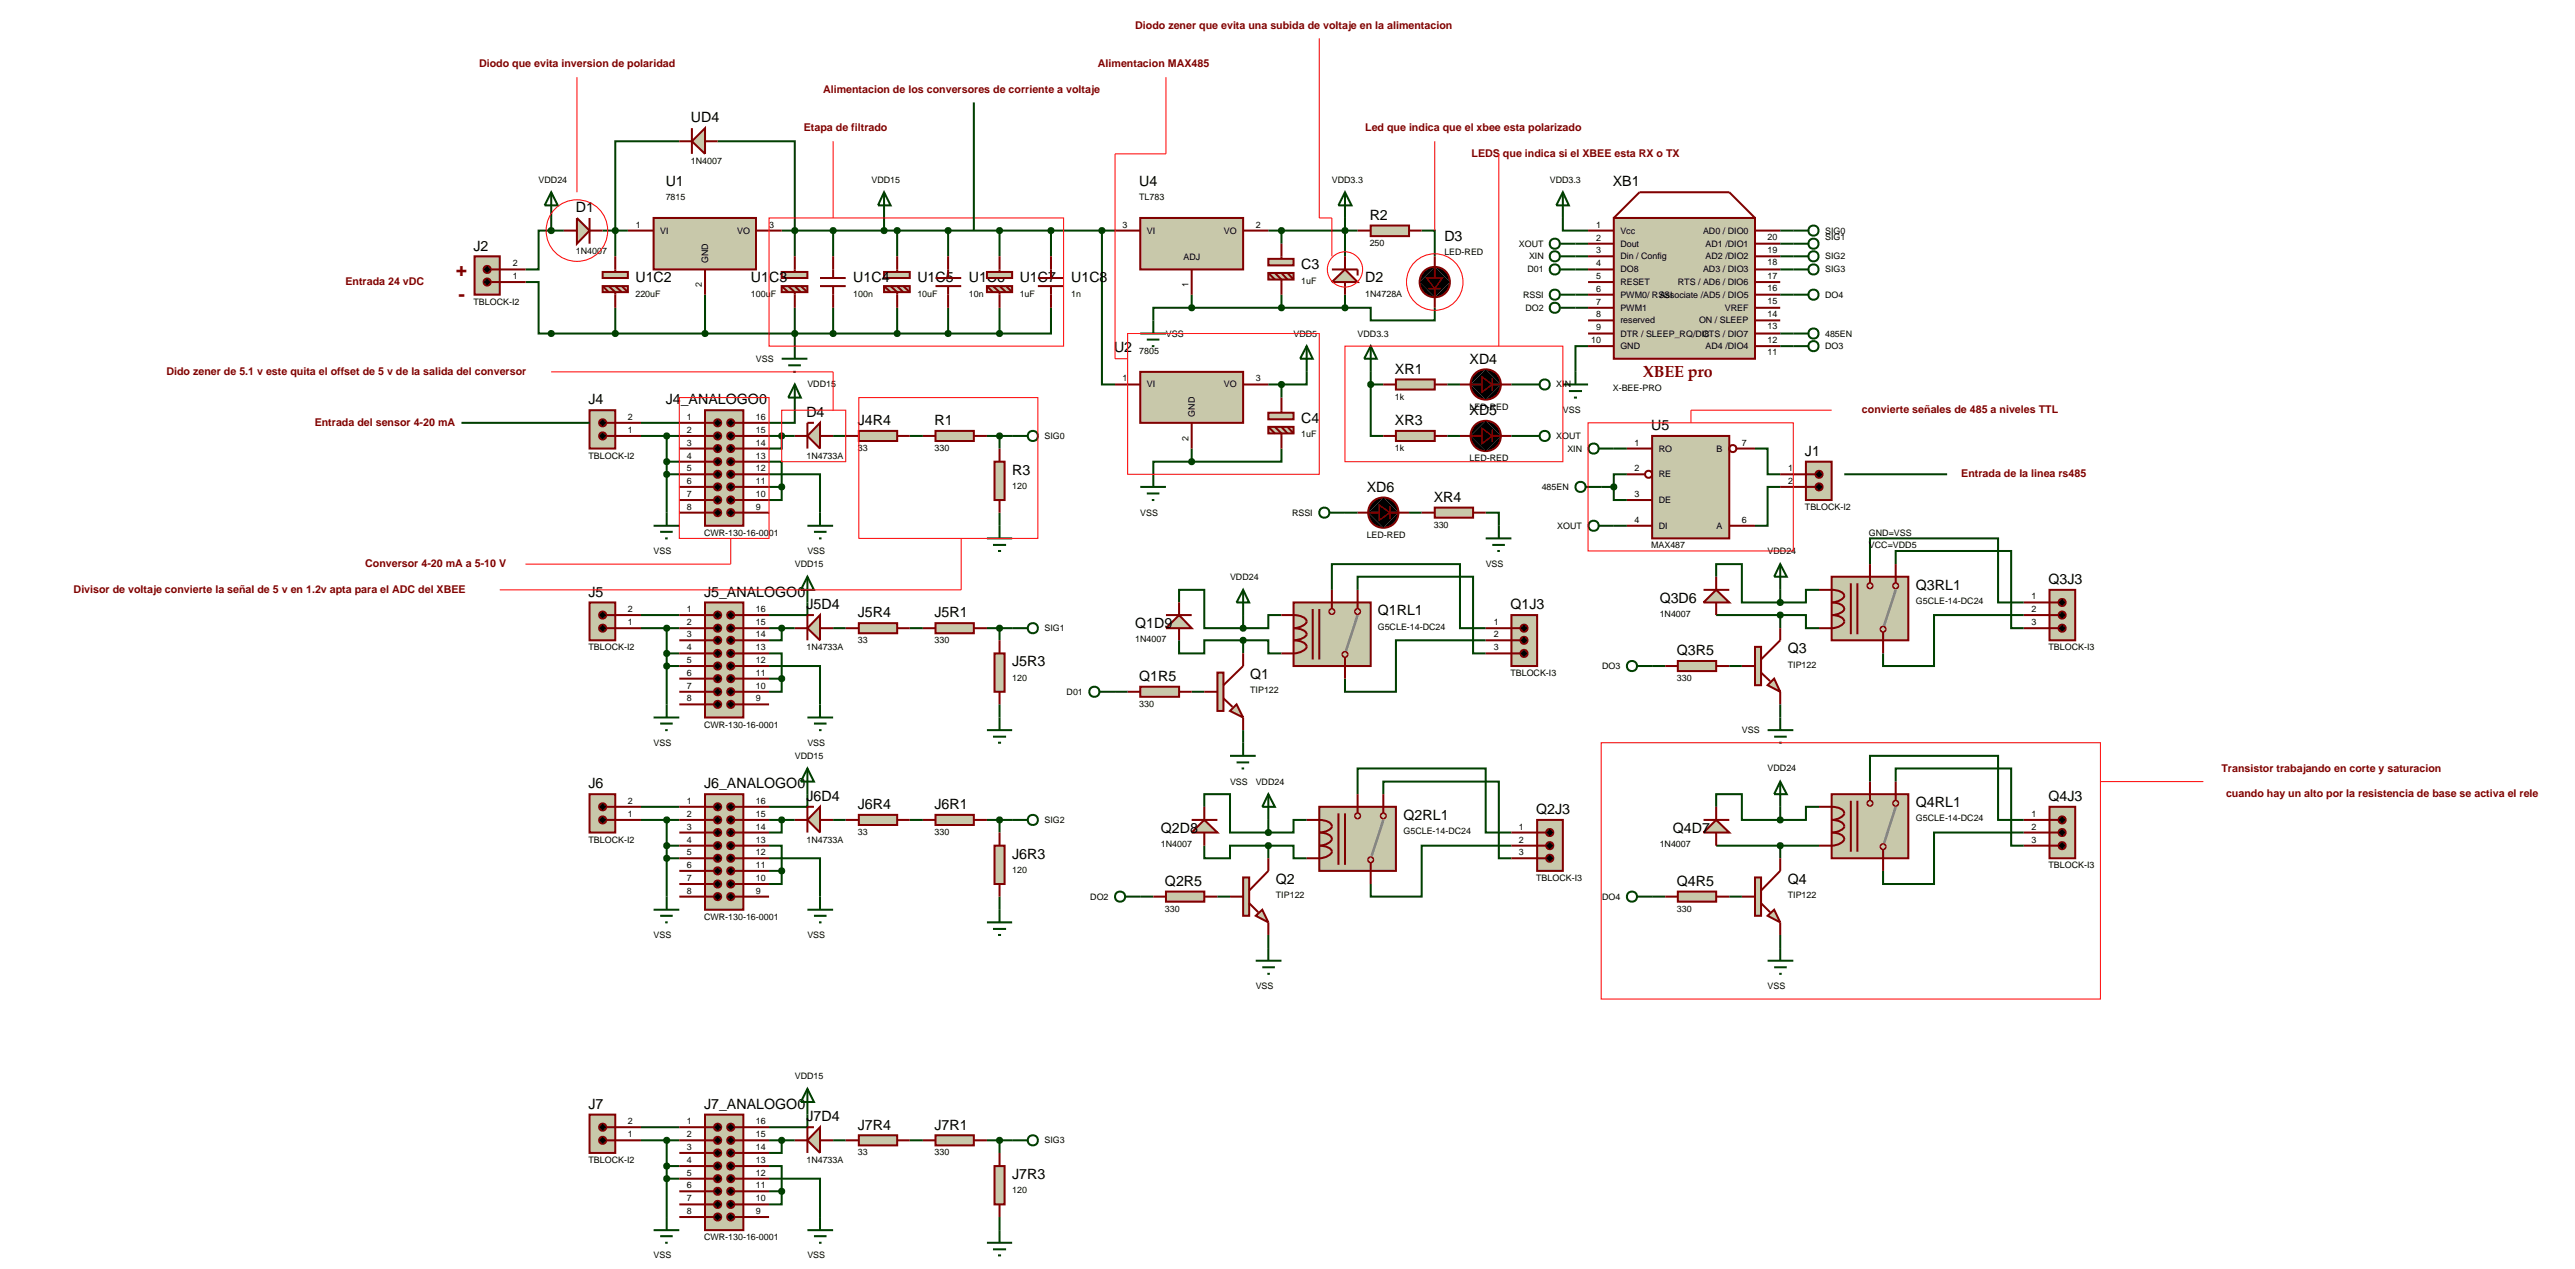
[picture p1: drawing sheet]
<svg xmlns="http://www.w3.org/2000/svg" width="511mm" height="251mm" viewBox="0 0 511 251" stroke-linecap="round" stroke-linejoin="round" font-family="sans-serif">
<defs><g id="words">
<g font-size="3.9" fill="#800000">
<text x="90.4" y="54.6">+</text>
<text x="90.9" y="59.6">-</text>
</g>
<text font-size="3.2" fill="#800000" x="325.8" y="74.6">XBEE pro</text>
<g font-size="2.8">
<text x="137" y="24.3">UD4</text>
<text x="132" y="36.9">U1</text>
<text x="225.9" y="36.9">U4</text>
<text x="319.8" y="37">XB1</text>
<text x="114.2" y="42.1">D1</text>
<text x="271.6" y="43.6">R2</text>
<text x="286.4" y="47.8">D3</text>
<text x="93.9" y="49.7">J2</text>
<text x="258" y="53.4">C3</text>
<text x="126" y="56">U1C2</text>
<text x="148.9" y="56">U1C3</text>
<text x="169.2" y="56">U1C4</text>
<text x="181.9" y="56">U1C5</text>
<text x="192.1" y="56">U1C6</text>
<text x="202.2" y="56">U1C7</text>
<text x="212.4" y="56">U1C8</text>
<text x="270.7" y="56">D2</text>
<text x="220.9" y="69.9">U2</text>
<text x="276.6" y="74.1">XR1</text>
<text x="291.4" y="72.1">XD4</text>
<text x="116.7" y="80.2">J4</text>
<text x="132" y="80.2">J4_ANALOGO0</text>
<text x="159.9" y="82.7">D4</text>
<text x="258" y="83.9">C4</text>
<text x="291.4" y="82.2">XD5</text>
<text x="170.1" y="84.3">J4R4</text>
<text x="185.3" y="84.3">R1</text>
<text x="276.6" y="84.3">XR3</text>
<text x="327.4" y="85.3">U5</text>
<text x="200.7" y="94.1">R3</text>
<text x="357.9" y="90.4">J1</text>
<text x="271" y="97.5">XD6</text>
<text x="284.3" y="99.5">XR4</text>
<text x="116.7" y="118.3">J5</text>
<text x="139.6" y="118.3">J5_ANALOGO0</text>
<text x="329.1" y="119.5">Q3D6</text>
<text x="379.9" y="116.9">Q3RL1</text>
<text x="406.2" y="115.8">Q3J3</text>
<text x="159.9" y="120.8">J5D4</text>
<text x="170.1" y="122.4">J5R4</text>
<text x="185.3" y="122.4">J5R1</text>
<text x="225.1" y="124.5">Q1D9</text>
<text x="273.2" y="122">Q1RL1</text>
<text x="299.5" y="120.8">Q1J3</text>
<text x="332.5" y="129.9">Q3R5</text>
<text x="354.5" y="129.5">Q3</text>
<text x="200.7" y="132.1">J5R3</text>
<text x="225.9" y="135">Q1R5</text>
<text x="247.9" y="134.6">Q1</text>
<text x="116.7" y="156.3">J6</text>
<text x="139.6" y="156.3">J6_ANALOGO0</text>
<text x="159.9" y="158.8">J6D4</text>
<text x="170.1" y="160.4">J6R4</text>
<text x="185.3" y="160.4">J6R1</text>
<text x="304.6" y="161.4">Q2J3</text>
<text x="379.9" y="160">Q4RL1</text>
<text x="406.2" y="158.8">Q4J3</text>
<text x="230.2" y="165.1">Q2D8</text>
<text x="278.3" y="162.5">Q2RL1</text>
<text x="331.7" y="165.1">Q4D7</text>
<text x="200.7" y="170.2">J6R3</text>
<text x="231" y="175.6">Q2R5</text>
<text x="253" y="175.2">Q2</text>
<text x="332.5" y="175.6">Q4R5</text>
<text x="354.5" y="175.2">Q4</text>
<text x="116.7" y="219.8">J7</text>
<text x="139.6" y="219.8">J7_ANALOGO0</text>
<text x="159.9" y="222.3">J7D4</text>
<text x="170.1" y="223.9">J7R4</text>
<text x="185.3" y="223.9">J7R1</text>
<text x="200.7" y="233.7">J7R3</text>
</g>
<g font-size="2.1" fill="#800000">
<text x="225.1" y="5.7">Diodo zener que evita una subida de voltaje en la alimentacion</text>
<text x="95" y="13.3">Diodo que evita inversion de polaridad</text>
<text x="217.7" y="13.3">Alimentacion MAX485</text>
<text x="163.2" y="18.4">Alimentacion de los conversores de corriente a voltaje</text>
<text x="159.4" y="26">Etapa de filtrado</text>
<text x="270.7" y="26">Led que indica que el xbee esta polarizado</text>
<text x="291.8" y="31.1">LEDS que indica si el XBEE esta RX o TX</text>
<text x="68.5" y="56.5">Entrada 24 vDC</text>
<text x="33" y="74.3">Dido zener de 5.1 v este quita el offset de 5 v de la salida del conversor</text>
<text x="369.2" y="81.9">convierte señales de 485 a niveles TTL</text>
<text x="62.4" y="84.4">Entrada del sensor 4-20 mA</text>
<text x="388.9" y="94.6">Entrada de la linea rs485</text>
<text x="72.4" y="112.4">Conversor 4-20 mA a 5-10 V</text>
<text x="14.6" y="117.5">Divisor de voltaje convierte la señal de 5 v en 1.2v apta para el ADC del XBEE</text>
<text x="440.5" y="152.9">Transistor trabajando en corte y saturacion</text>
<text x="441.4" y="158">cuando hay un alto por la resistencia de base se activa el rele</text>
</g>
<g font-size="1.8">
<text x="137" y="32.5">1N4007</text>
<text x="106.8" y="36.2">VDD24</text>
<text x="132" y="39.7">7815</text>
<text x="172.8" y="36.2">VDD15</text>
<text x="225.9" y="39.7">TL783</text>
<text x="264.1" y="36.2">VDD3.3</text>
<text x="307.3" y="36.2">VDD3.3</text>
<text x="126.1" y="45.1">1</text>
<text x="130.9" y="46.3">VI</text>
<text x="146.2" y="46.3">VO</text>
<text x="152.5" y="45.1">3</text>
<text x="222.6" y="45.1">3</text>
<text x="227.4" y="46.3">VI</text>
<text x="242.7" y="46.3">VO</text>
<text x="249" y="45.1">2</text>
<text x="316.5" y="45.1">1</text>
<text x="316.5" y="47.7">2</text>
<text x="321.3" y="46.3">Vcc</text>
<text x="337.7" y="46.3">AD0 / DIO0</text>
<text x="350.5" y="47.5">20</text>
<text x="361.9" y="46.3">SIG0</text>
<text x="361.9" y="47.5">SIG1</text>
<text x="101.7" y="52.8">2</text>
<text x="114.2" y="50.3">1N4007</text>
<text x="140.4" y="52.1" transform="rotate(-90 140.4 52.1)">GND</text>
<text x="234.7" y="51.5">ADJ</text>
<text x="271.6" y="48.8">250</text>
<text x="286.4" y="50.6">LED-RED</text>
<text x="301.2" y="48.9">XOUT</text>
<text x="302.9" y="54">D01</text>
<text x="303.2" y="51.4">XIN</text>
<text x="316.5" y="50.2">3</text>
<text x="316.5" y="52.8">4</text>
<text x="321.3" y="48.9">Dout</text>
<text x="321.3" y="51.4">Din / Config</text>
<text x="321.3" y="54">DO8</text>
<text x="337.7" y="54">AD3 / DIO3</text>
<text x="338.2" y="51.4">AD2 /DIO2</text>
<text x="338.2" y="48.9">AD1 /DIO1</text>
<text x="350.5" y="52.6">18</text>
<text x="350.5" y="50.1">19</text>
<text x="361.9" y="51.4">SIG2</text>
<text x="361.9" y="54">SIG3</text>
<text x="101.7" y="55.3">1</text>
<text x="126" y="58.8">220uF</text>
<text x="139.2" y="56.9" transform="rotate(-90 139.2 56.9)">2</text>
<text x="148.9" y="58.8">100uF</text>
<text x="169.2" y="58.8">100n</text>
<text x="181.9" y="58.8">10uF</text>
<text x="192.1" y="58.8">10n</text>
<text x="202.2" y="58.8">1uF</text>
<text x="212.4" y="58.8">1n</text>
<text x="235.7" y="56.9" transform="rotate(-90 235.7 56.9)">1</text>
<text x="258" y="56.2">1uF</text>
<text x="270.7" y="58.8">1N4728A</text>
<text x="302" y="59">RSSI</text>
<text x="316.5" y="55.3">5</text>
<text x="316.5" y="57.8">6</text>
<text x="321.3" y="56.5">RESET</text>
<text x="321.3" y="59">PWM0/ RSSI</text>
<text x="329.1" y="59">Associate /AD5 / DIO5</text>
<text x="332.7" y="56.5">RTS / AD6 / DIO6</text>
<text x="350.5" y="57.7">16</text>
<text x="350.5" y="55.2">17</text>
<text x="361.9" y="59">DO4</text>
<text x="93.9" y="60.4">TBLOCK-I2</text>
<text x="302.5" y="61.6">DO2</text>
<text x="316.5" y="60.4">7</text>
<text x="316.5" y="62.9">8</text>
<text x="316.5" y="65.5">9</text>
<text x="321.3" y="61.6">PWM1</text>
<text x="321.3" y="64.1">reserved</text>
<text x="336.9" y="64.1">ON / SLEEP</text>
<text x="342" y="61.6">VREF</text>
<text x="350.5" y="65.3">13</text>
<text x="350.5" y="62.8">14</text>
<text x="350.5" y="60.2">15</text>
<text x="149.9" y="71.7">VSS</text>
<text x="225.9" y="70.2">7805</text>
<text x="231.2" y="66.7">VSS</text>
<text x="256.5" y="66.7">VDD5</text>
<text x="269.2" y="66.7">VDD3.3</text>
<text x="315.5" y="68">10</text>
<text x="321.3" y="66.7">DTR / SLEEP_RQ/DI8</text>
<text x="321.3" y="69.2">GND</text>
<text x="337.6" y="66.7">CTS / DIO7</text>
<text x="338.2" y="69.2">AD4 /DIO4</text>
<text x="350.5" y="70.4">11</text>
<text x="350.5" y="67.9">12</text>
<text x="361.9" y="66.7">485EN</text>
<text x="361.9" y="69.2">DO3</text>
<text x="160.1" y="76.8">VDD15</text>
<text x="222.6" y="75.6">1</text>
<text x="227.4" y="76.8">VI</text>
<text x="242.7" y="76.8">VO</text>
<text x="249" y="75.6">3</text>
<text x="308.6" y="76.8">XIN</text>
<text x="319.8" y="77.5">X-BEE-PRO</text>
<text x="124.5" y="83.2">2</text>
<text x="136.2" y="83.2">1</text>
<text x="149.9" y="83.2">16</text>
<text x="236.9" y="82.6" transform="rotate(-90 236.9 82.6)">GND</text>
<text x="276.6" y="79.2">1k</text>
<text x="291.4" y="81.3">LED-RED</text>
<text x="309.9" y="81.9">VSS</text>
<text x="124.5" y="85.8">1</text>
<text x="136.2" y="85.8">2</text>
<text x="136.2" y="88.3">3</text>
<text x="149.9" y="85.8">15</text>
<text x="149.9" y="88.3">14</text>
<text x="170.1" y="89.4">33</text>
<text x="185.3" y="89.4">330</text>
<text x="207.1" y="87">SIG0</text>
<text x="235.7" y="87.4" transform="rotate(-90 235.7 87.4)">2</text>
<text x="258" y="86.7">1uF</text>
<text x="276.6" y="89.4">1k</text>
<text x="308.6" y="87">XOUT</text>
<text x="310.8" y="89.5">XIN</text>
<text x="324.1" y="88.3">1</text>
<text x="328.9" y="89.5">RO</text>
<text x="340.4" y="89.5">B</text>
<text x="345.4" y="88.3">7</text>
<text x="116.7" y="90.9">TBLOCK-I2</text>
<text x="136.2" y="90.9">4</text>
<text x="136.2" y="93.4">5</text>
<text x="136.2" y="95.9">6</text>
<text x="149.9" y="90.9">13</text>
<text x="149.9" y="93.4">12</text>
<text x="149.9" y="95.9">11</text>
<text x="159.9" y="90.9">1N4733A</text>
<text x="291.4" y="91.4">LED-RED</text>
<text x="324.1" y="93.4">2</text>
<text x="328.9" y="94.6">RE</text>
<text x="354.6" y="93.4">1</text>
<text x="354.6" y="95.9">2</text>
<text x="136.2" y="98.5">7</text>
<text x="136.2" y="101">8</text>
<text x="149.9" y="98.5">10</text>
<text x="149.9" y="101">9</text>
<text x="200.7" y="96.9">120</text>
<text x="305.7" y="97.1">485EN</text>
<text x="324.1" y="98.5">3</text>
<text x="328.9" y="99.7">DE</text>
<text x="357.9" y="101.1">TBLOCK-I2</text>
<text x="139.6" y="106.2">CWR-130-16-0001</text>
<text x="226.1" y="102.2">VSS</text>
<text x="256.2" y="102.2">RSSI</text>
<text x="271" y="106.7">LED-RED</text>
<text x="284.3" y="104.6">330</text>
<text x="308.8" y="104.8">XOUT</text>
<text x="324.1" y="103.6">4</text>
<text x="328.9" y="104.8">DI</text>
<text x="340.4" y="104.8">A</text>
<text x="345.4" y="103.6">6</text>
<text x="370.6" y="106.2">GND=VSS</text>
<text x="129.6" y="109.8">VSS</text>
<text x="157.6" y="112.4">VDD15</text>
<text x="160.1" y="109.8">VSS</text>
<text x="294.6" y="112.4">VSS</text>
<text x="327.4" y="108.7">MAX487</text>
<text x="350.5" y="109.8">VDD24</text>
<text x="370.6" y="108.7">VCC=VDD5</text>
<text x="243.9" y="114.9">VDD24</text>
<text x="379.9" y="119.7">G5CLE-14-DC24</text>
<text x="402.8" y="118.8">1</text>
<text x="124.5" y="123.9">1</text>
<text x="124.5" y="121.3">2</text>
<text x="136.2" y="121.3">1</text>
<text x="136.2" y="123.9">2</text>
<text x="149.9" y="121.3">16</text>
<text x="149.9" y="123.9">15</text>
<text x="207.1" y="125.1">SIG1</text>
<text x="273.2" y="124.8">G5CLE-14-DC24</text>
<text x="296.2" y="123.9">1</text>
<text x="329.1" y="122.3">1N4007</text>
<text x="402.8" y="121.3">2</text>
<text x="402.8" y="123.9">3</text>
<text x="116.7" y="128.9">TBLOCK-I2</text>
<text x="136.2" y="126.3">3</text>
<text x="136.2" y="128.9">4</text>
<text x="136.2" y="131.4">5</text>
<text x="149.9" y="126.3">14</text>
<text x="149.9" y="128.9">13</text>
<text x="149.9" y="131.4">12</text>
<text x="159.9" y="128.9">1N4733A</text>
<text x="170.1" y="127.5">33</text>
<text x="185.3" y="127.5">330</text>
<text x="225.1" y="127.3">1N4007</text>
<text x="296.2" y="126.3">2</text>
<text x="296.2" y="128.9">3</text>
<text x="406.2" y="128.9">TBLOCK-I3</text>
<text x="136.2" y="133.9">6</text>
<text x="136.2" y="136.5">7</text>
<text x="149.9" y="133.9">11</text>
<text x="149.9" y="136.5">10</text>
<text x="200.7" y="134.9">120</text>
<text x="211.5" y="137.7">D01</text>
<text x="247.9" y="137.4">TIP122</text>
<text x="299.5" y="134">TBLOCK-I3</text>
<text x="317.7" y="132.6">DO3</text>
<text x="332.5" y="135">330</text>
<text x="354.5" y="132.3">TIP122</text>
<text x="136.2" y="139">8</text>
<text x="149.9" y="139">9</text>
<text x="225.9" y="140.1">330</text>
<text x="129.6" y="147.8">VSS</text>
<text x="139.6" y="144.2">CWR-130-16-0001</text>
<text x="160.1" y="147.8">VSS</text>
<text x="345.4" y="145.3">VSS</text>
<text x="157.6" y="150.4">VDD15</text>
<text x="243.9" y="155.5">VSS</text>
<text x="249" y="155.5">VDD24</text>
<text x="350.5" y="152.9">VDD24</text>
<text x="124.5" y="161.9">1</text>
<text x="124.5" y="159.3">2</text>
<text x="136.2" y="159.3">1</text>
<text x="136.2" y="161.9">2</text>
<text x="149.9" y="159.3">16</text>
<text x="149.9" y="161.9">15</text>
<text x="402.8" y="161.9">1</text>
<text x="116.7" y="167">TBLOCK-I2</text>
<text x="136.2" y="164.4">3</text>
<text x="136.2" y="167">4</text>
<text x="149.9" y="164.4">14</text>
<text x="149.9" y="167">13</text>
<text x="159.9" y="167">1N4733A</text>
<text x="170.1" y="165.5">33</text>
<text x="185.3" y="165.5">330</text>
<text x="207.1" y="163.1">SIG2</text>
<text x="230.2" y="167.9">1N4007</text>
<text x="278.3" y="165.3">G5CLE-14-DC24</text>
<text x="301.2" y="164.4">1</text>
<text x="301.2" y="167">2</text>
<text x="329.1" y="167.9">1N4007</text>
<text x="379.9" y="162.8">G5CLE-14-DC24</text>
<text x="402.8" y="164.4">2</text>
<text x="402.8" y="167">3</text>
<text x="136.2" y="169.5">5</text>
<text x="136.2" y="172">6</text>
<text x="149.9" y="169.5">12</text>
<text x="149.9" y="172">11</text>
<text x="200.7" y="173">120</text>
<text x="301.2" y="169.5">3</text>
<text x="406.2" y="172.1">TBLOCK-I3</text>
<text x="136.2" y="174.6">7</text>
<text x="136.2" y="177.1">8</text>
<text x="149.9" y="174.6">10</text>
<text x="149.9" y="177.1">9</text>
<text x="216.2" y="178.3">DO2</text>
<text x="253" y="178">TIP122</text>
<text x="304.6" y="174.6">TBLOCK-I3</text>
<text x="317.7" y="178.3">DO4</text>
<text x="354.5" y="178">TIP122</text>
<text x="129.6" y="185.9">VSS</text>
<text x="139.6" y="182.3">CWR-130-16-0001</text>
<text x="160.1" y="185.9">VSS</text>
<text x="231" y="180.7">330</text>
<text x="332.5" y="180.7">330</text>
<text x="249" y="196.1">VSS</text>
<text x="350.5" y="196.1">VSS</text>
<text x="157.6" y="213.9">VDD15</text>
<text x="124.5" y="225.4">1</text>
<text x="124.5" y="222.8">2</text>
<text x="136.2" y="222.8">1</text>
<text x="136.2" y="225.4">2</text>
<text x="136.2" y="227.9">3</text>
<text x="149.9" y="222.8">16</text>
<text x="149.9" y="225.4">15</text>
<text x="149.9" y="227.9">14</text>
<text x="207.1" y="226.6">SIG3</text>
<text x="116.7" y="230.5">TBLOCK-I2</text>
<text x="136.2" y="230.5">4</text>
<text x="136.2" y="233">5</text>
<text x="149.9" y="230.5">13</text>
<text x="149.9" y="233">12</text>
<text x="159.9" y="230.5">1N4733A</text>
<text x="170.1" y="229">33</text>
<text x="185.3" y="229">330</text>
<text x="136.2" y="235.5">6</text>
<text x="136.2" y="238.1">7</text>
<text x="149.9" y="235.5">11</text>
<text x="149.9" y="238.1">10</text>
<text x="200.7" y="236.5">120</text>
<text x="136.2" y="240.6">8</text>
<text x="139.6" y="245.8">CWR-130-16-0001</text>
<text x="149.9" y="240.6">9</text>
<text x="129.6" y="249.4">VSS</text>
<text x="160.1" y="249.4">VSS</text>
</g>
</g></defs>
<g fill="none" stroke="#004000" stroke-width=".4">
<path d="M134.7 28h-12.7v22.8M142.3 28h15.3v22.8M104.2 55.9h2.6v10.2h91.4M109.3 45.7h-2.5v7.7h-2.6M109.3 45.7h2.5M109.3 43.2v2.5M119.5 45.7h5M139.8 58.4v7.7M155 45.7h66.1M165.2 45.7v5.1M175.3 43.2v2.5M177.9 45.7v5.1"/>
<path d="M188 45.7v5.1M198.2 45.7v5.1M208.4 45.7v5.1M218.5 45.7v30.5h2.6M236.3 58.4v2.6M251.5 45.7h17.7M254.1 45.7v2.6M254.1 58.4v2.6M266.7 43.2v7.6M266.7 58.4v2.6M281.9 45.7h2.6v5.1M309.9 43.2v2.5h5"/>
<path d="M312.4 48.3h2.5M312.4 50.8h2.5M312.4 53.4h2.5M312.4 58.4h2.5M353 45.7h2.6M353 48.3h2.6M353 50.8h2.6M353 53.4h2.6M353 58.4h2.6M122 61v5.1M157.6 61v7.6M165.2 61v5.1"/>
<path d="M177.9 61v5.1M188 61v5.1M198.2 61v5.1M208.4 61v5.1h-10.2M236.3 61h-7.6v2.5M236.3 61h30.4M251.5 76.2h2.6M254.1 76.2v2.6M259.1 73.7v2.5h-5M266.7 61h5.1v2.5h12.7v-2.5M271.8 76.2v10.2h2.5M271.8 76.2h2.5"/>
<path d="M271.8 73.7v2.5M287 76.2h2.5M299.7 76.2h2.5M312.4 61h2.5M314.9 68.6h-2.5v5.1M353 66.1h2.6M353 68.6h2.6M127.1 83.8h7.6M127.1 86.4h7.6M132.2 91.5h2.5M132.2 86.4v15.2M132.2 94h2.5"/>
<path d="M152.5 91.5h2.5v5M152.5 94h10.1v7.6M152.5 86.4h5.1M152.5 96.5h2.5M155 86.4v2.5h-2.5M155 96.5v2.6h-2.5M157.6 81.3v2.5h-5.1M165.2 86.4h2.5M180.4 86.4h2.6M195.7 86.4h5M198.2 86.4v2.5M236.3 91.5h-7.6v2.5"/>
<path d="M236.3 88.9v2.6M254.1 88.9v2.6h-17.8M287 86.4h2.5M299.7 86.4h2.5M317.5 96.5h2.5M320 96.5v2.6h2.6M320 88.9h2.6M322.6 94h-2.6v2.5M348 88.9h2.5v5.1h2.5M353 96.5h-2.5v7.7h-2.5M160.1 119.4v2.5h-7.6M198.2 101.6v2.6"/>
<path d="M233.8 119.4v-2.5h5v7.6h7.7M264.1 116.9v-5.1h25.4v12.7h5.1M266.7 101.6h2.5M269.2 116.9v-2.6h22.9v15.2h2.5M279.4 101.6h2.5M294.6 101.6h2.6v2.6M320 104.2h2.6M340.3 114.3v-2.5h5.1v7.6h7.6M353 116.9v2.5M360.7 116.9h-2.6v2.5h-5.1M370.8 111.8v-5.1h25.4v12.7h5.1M375.9 111.8v-2.6h22.9v15.3h2.5"/>
<path d="M127.1 121.9h7.6M127.1 124.5h7.6M132.2 124.5v15.1M132.2 132h2.5M132.2 129.5h2.5M152.5 129.5h2.5v5M152.5 132h10.1v7.6M152.5 124.5h5.1M152.5 134.5h2.5M155 124.5v2.4h-2.5M155 134.5v2.6h-2.5M165.2 124.5h2.5"/>
<path d="M180.4 124.5h2.6M195.7 124.5h5M198.2 124.5v2.4M198.2 139.6v2.6M221.1 137.1h2.5M233.8 126.9v2.6h5v-2.6h7.7M236.3 137.1h2.5M246.5 126.9h5v2.6h2.6M246.5 121.9v2.6M246.5 126.9v2.6M254.1 121.9h-2.6v2.6h-5M294.6 126.9h-17.8v10.2h-10.1v-2.6"/>
<path d="M327.6 132h2.6M340.3 121.9h12.7M342.9 132h2.5M353 121.9h5.1v2.6h2.6M353 121.9v2.6M353 139.6v2.6M401.3 121.9h-17.8v10.1h-10.1v-2.5M127.1 159.9h7.6M160.1 157.4v2.5h-7.6M238.8 159.9v-2.5h5.1v7.6h7.6M246.5 144.7v2.5M269.2 157.4v-5.1h25.4v12.7h5.1"/>
<path d="M274.3 157.4v-2.5h22.9v15.2h2.5M340.3 159.9v-2.5h5.1v5.1h7.6M353 159.9v2.6M360.7 159.9h-2.6v2.6h-5.1M370.8 154.9v-5.1h25.4v12.7h5.1M375.9 154.9v-2.6h22.9v15.3h2.5M127.1 162.5h7.6M132.2 162.5v15.2M132.2 167.6h2.5M132.2 170.1h2.5M152.5 167.6h2.5v5M152.5 170.1h10.1v7.6"/>
<path d="M152.5 162.5h5.1M152.5 172.6h2.5M155 162.5v2.5h-2.5M155 172.6v2.6h-2.5M165.2 162.5h2.5M180.4 162.5h2.6M195.7 162.5h5M198.2 162.5v2.5M198.2 177.7v2.6M226.1 177.7h2.6M238.8 167.6v2.5h5.1v-2.5h7.6M241.4 177.7h2.5"/>
<path d="M251.5 167.6h5v2.5h2.6M251.5 162.5v2.5M251.5 167.6v2.5M259.1 162.5h-2.6v2.5h-5M299.7 167.6h-17.8v10.1h-10.1v-2.5M327.6 177.7h2.6M340.3 167.6h20.4M342.9 177.7h2.5M353 167.6v2.5M401.3 165h-17.8v10.2h-10.1v-2.6M251.5 185.3v2.6M353 185.3v2.6"/>
<path d="M127.1 223.4h7.6M127.1 226h7.6M132.2 226v15.2M132.2 231.1h2.5M132.2 233.6h2.5M152.5 231.1h2.5v5M152.5 233.6h10.1v7.6M152.5 226h5.1M152.5 236.1h2.5M155 226v2.5h-2.5M155 236.1v2.6h-2.5M160.1 220.9v2.5h-7.6"/>
<path d="M165.2 226h2.5M180.4 226h2.6M195.7 226h5M198.2 226v2.5M198.2 241.2v2.6"/>
</g>
<path d="M129.6 43.2h20.3v10.2h-20.3z" fill="#c8c8aa" stroke="#800000" stroke-width=".4"/>
<path d="M124.5 45.7h5.1M139.8 53.4v5M149.9 45.7h5.1" fill="none" stroke="#800000" stroke-width=".4"/>
<g fill="#c8c8aa" stroke="#800000" stroke-width=".4">
<path d="M175.3 53.9h5.1v1.2h-5.1z"/>
<path d="M175.3 56.7h5.1v1.2h-5.1z"/>
</g>
<path d="M175.3 56.7l1.3 1.2M176.6 56.7l1.3 1.2v3.1M177.9 50.8v3.1M177.9 56.7l1.2 1.2M179.1 56.7l1.3 1.2" fill="none" stroke="#800000" stroke-width=".4"/>
<path d="M226.1 73.7h20.4v10.1h-20.4z" fill="#c8c8aa" stroke="#800000" stroke-width=".4"/>
<path d="M221.1 76.2h5M246.5 76.2h5M236.3 83.8v5.1" fill="none" stroke="#800000" stroke-width=".4"/>
<path d="M226.1 43.2h20.4v10.2h-20.4z" fill="#c8c8aa" stroke="#800000" stroke-width=".4"/>
<path d="M221.1 45.7h5M236.3 53.4v5M246.5 45.7h5" fill="none" stroke="#800000" stroke-width=".4"/>
<path d="M155 71.1h5.1M156.3 72.4h2.5M157.3 73.7h.5M157.6 68.6v2.5M226.1 66.1h5.1M227.4 67.3h2.5M228.4 68.6h.5M228.7 63.5v2.6M226.1 96.5h5.1M227.4 97.8h2.5M228.4 99.1h.5M228.7 94v2.5" fill="none" stroke="#004000" stroke-width=".4"/>
<path d="M157.3 65.7l.3-.1-.5 .5zM157.6 65.6l.3 .1 .2 .4zM158.1 66.1l-.2 .4-.3 .1zM157.1 66.1l.5 .5-.4-.2z" fill="#004000" stroke="#004000" stroke-width=".4"/>
<path d="M157.6 65.6l.5 .5-.5 .5-.5-.5z" fill="#004000"/>
<g fill="#c8c8aa" stroke="#800000" stroke-width=".4">
<path d="M251.5 51.3h5v1.3h-5z"/>
<path d="M251.5 54.1h5v1.3h-5z"/>
</g>
<path d="M251.5 54.1l1.3 1.3M252.8 54.1l1.3 1.3v3M254.1 48.3v3M254.1 54.1l1.2 1.3M255.3 54.1l1.2 1.3" fill="none" stroke="#800000" stroke-width=".4"/>
<g fill="#c8c8aa" stroke="#800000" stroke-width=".4">
<path d="M251.5 81.8h5v1.3h-5z"/>
<path d="M251.5 84.6h5v1.3h-5z"/>
</g>
<path d="M254.1 78.8v3M251.5 84.6l1.3 1.3M252.8 84.6l1.3 1.3v3M254.1 84.6l1.2 1.3M255.3 84.6l1.2 1.3" fill="none" stroke="#800000" stroke-width=".4"/>
<path d="M266.7 38.1l1.3 2.6h-2.6zM266.7 38.1v5.1M259.1 68.6l1.2 2.5h-2.5zM259.1 68.6v5.1" fill="none" stroke="#004000" stroke-width=".4"/>
<path d="M253.8 45.3l.3-.1-.5 .5zM254.1 45.2l.3 .1 .2 .4zM254.1 46.2l.5-.5-.2 .4zM253.6 45.7l.5 .5-.3-.1z" fill="#004000" stroke="#004000" stroke-width=".4"/>
<path d="M253.6 45.7l.5-.5 .5 .5-.5 .5z" fill="#004000"/>
<path d="M114.4 43.2l2.5 2.5-2.5 2.6z" fill="#c8c8aa" stroke="#800000" stroke-width=".4"/>
<path d="M111.8 45.7h2.6M116.9 43.2v5.1M116.9 45.7h2.6" fill="none" stroke="#800000" stroke-width=".4"/>
<path d="M358.1 91.5h5.1v7.6h-5.1z" fill="#c8c8aa" stroke="#800000" stroke-width=".4"/>
<path d="M353 94h6.9M353 96.5h6.9" fill="none" stroke="#800000" stroke-width=".4"/>
<g fill="#000" stroke="#800000" stroke-width=".4">
<path d="M360.2 93.5l.5-.2-.7 .7zM360.7 93.3a.68 .68 0 0 1 .7 .7zM361.4 94a.68 .68 0 0 1-.7 .7zM360 94l.7 .7a.68 .68 0 0 1-.7-.7z"/>
<path d="M360.2 96l.5-.2-.7 .7zM360.7 95.8a.68 .68 0 0 1 .7 .7zM360.7 97.2l.7-.7a.68 .68 0 0 1-.7 .7zM360 96.5l.7 .7a.68 .68 0 0 1-.7-.7z"/>
</g>
<path d="M360 94l.7-.7 .7 .7-.7 .7zM360 96.5l.7-.7 .7 .7-.7 .7z" fill="#000"/>
<path d="M94.1 50.8h5v7.6h-5z" fill="#c8c8aa" stroke="#800000" stroke-width=".4"/>
<path d="M97.4 55.9h6.8M97.4 53.4h6.8" fill="none" stroke="#800000" stroke-width=".4"/>
<g fill="#000" stroke="#800000" stroke-width=".4">
<path d="M96.1 55.4l.5-.2-.7 .7zM96.6 55.2a.68 .68 0 0 1 .7 .7zM97.3 55.9a.68 .68 0 0 1-.7 .7zM95.9 55.9l.7 .7a.68 .68 0 0 1-.7-.7z"/>
<path d="M96.1 52.9l.5-.2-.7 .7zM96.6 52.7a.68 .68 0 0 1 .7 .7zM97.3 53.4a.68 .68 0 0 1-.7 .7zM95.9 53.4l.7 .7a.68 .68 0 0 1-.7-.7z"/>
</g>
<path d="M95.9 55.9l.7-.7 .7 .7-.7 .7zM96.6 52.7l.7 .7-.7 .7-.7-.7z" fill="#000"/>
<path d="M116.9 81.3h5.1v7.6h-5.1z" fill="#c8c8aa" stroke="#800000" stroke-width=".4"/>
<path d="M120.2 86.4h6.9M120.2 83.8h6.9" fill="none" stroke="#800000" stroke-width=".4"/>
<g fill="#000" stroke="#800000" stroke-width=".4">
<path d="M119 85.9l.5-.2-.7 .7zM119.5 85.7a.68 .68 0 0 1 .7 .7zM120.2 86.4a.68 .68 0 0 1-.7 .7zM118.8 86.4l.7 .7a.68 .68 0 0 1-.7-.7z"/>
<path d="M119 83.3l.5-.2-.7 .7zM119.5 83.1a.68 .68 0 0 1 .7 .7zM120.2 83.8a.68 .68 0 0 1-.7 .7zM118.8 83.8l.7 .7a.68 .68 0 0 1-.7-.7z"/>
</g>
<path d="M119.5 85.7l.7 .7-.7 .7-.7-.7zM119.5 83.1l.7 .7-.7 .7-.7-.7z" fill="#000"/>
<path d="M129.6 104.2h5.1M130.9 105.4h2.5M131.9 106.7h.5M132.2 101.6v2.6" fill="none" stroke="#004000" stroke-width=".4"/>
<path d="M139.8 81.3h7.6v22.9h-7.6z" fill="#c8c8aa" stroke="#800000" stroke-width=".4"/>
<g fill="none" stroke="#800000" stroke-width=".4">
<path d="M134.7 83.8h6.9M134.7 86.4h6.9M134.7 88.9h6.9M134.7 91.5h6.9M134.7 94h6.9M134.7 96.5h6.9M134.7 99.1h6.9M145.6 83.8h6.9M145.6 86.4h6.9M145.6 88.9h6.9M145.6 91.5h6.9M145.6 94h6.9"/>
<path d="M145.6 96.5h6.9M145.6 99.1h6.9M134.7 101.6h6.9M145.6 101.6h6.9"/>
</g>
<g fill="#000" stroke="#800000" stroke-width=".4">
<path d="M141.8 83.3l.5-.2-.7 .7zM142.3 83.1a.68 .68 0 0 1 .7 .7zM142.3 84.5l.7-.7a.68 .68 0 0 1-.7 .7zM141.6 83.8l.7 .7a.68 .68 0 0 1-.7-.7z"/>
<path d="M141.8 85.9l.5-.2-.7 .7zM142.3 85.7a.68 .68 0 0 1 .7 .7zM143 86.4a.68 .68 0 0 1-.7 .7zM141.6 86.4l.7 .7a.68 .68 0 0 1-.7-.7z"/>
<path d="M141.8 88.4l.5-.2-.7 .7zM142.3 88.2a.68 .68 0 0 1 .7 .7zM142.3 89.6l.7-.7a.68 .68 0 0 1-.7 .7zM141.6 88.9l.7 .7a.68 .68 0 0 1-.7-.7z"/>
<path d="M141.8 91l.5-.2-.7 .7zM142.3 90.8a.68 .68 0 0 1 .7 .7zM143 91.5a.68 .68 0 0 1-.7 .7zM141.6 91.5l.7 .7a.68 .68 0 0 1-.7-.7z"/>
<path d="M141.8 93.5l.5-.2-.7 .7zM142.3 93.3a.68 .68 0 0 1 .7 .7zM143 94a.68 .68 0 0 1-.7 .7zM141.6 94l.7 .7a.68 .68 0 0 1-.7-.7z"/>
<path d="M141.8 96l.5-.2-.7 .7zM142.3 95.8a.68 .68 0 0 1 .7 .7zM143 96.5a.68 .68 0 0 1-.7 .7zM141.6 96.5l.7 .7a.68 .68 0 0 1-.7-.7z"/>
<path d="M141.8 98.6l.5-.2-.7 .7zM142.3 98.4a.68 .68 0 0 1 .7 .7zM142.3 99.8l.7-.7a.68 .68 0 0 1-.7 .7zM141.6 99.1l.7 .7a.68 .68 0 0 1-.7-.7z"/>
<path d="M144.4 83.3l.5-.2-.7 .7zM144.9 83.1a.68 .68 0 0 1 .7 .7zM145.6 83.8a.68 .68 0 0 1-.7 .7zM144.2 83.8l.7 .7a.68 .68 0 0 1-.7-.7z"/>
<path d="M144.4 85.9l.5-.2-.7 .7zM144.9 85.7a.68 .68 0 0 1 .7 .7zM145.6 86.4a.68 .68 0 0 1-.7 .7zM144.2 86.4l.7 .7a.68 .68 0 0 1-.7-.7z"/>
<path d="M144.4 88.4l.5-.2-.7 .7zM144.9 88.2a.68 .68 0 0 1 .7 .7zM145.6 88.9a.68 .68 0 0 1-.7 .7zM144.2 88.9l.7 .7a.68 .68 0 0 1-.7-.7z"/>
<path d="M144.4 91l.5-.2-.7 .7zM144.9 90.8a.68 .68 0 0 1 .7 .7zM145.6 91.5a.68 .68 0 0 1-.7 .7zM144.2 91.5l.7 .7a.68 .68 0 0 1-.7-.7z"/>
<path d="M144.4 93.5l.5-.2-.7 .7zM144.9 93.3a.68 .68 0 0 1 .7 .7zM145.6 94a.68 .68 0 0 1-.7 .7zM144.2 94l.7 .7a.68 .68 0 0 1-.7-.7z"/>
<path d="M144.4 96l.5-.2-.7 .7zM144.9 95.8a.68 .68 0 0 1 .7 .7zM145.6 96.5a.68 .68 0 0 1-.7 .7zM144.2 96.5l.7 .7a.68 .68 0 0 1-.7-.7z"/>
<path d="M144.4 98.6l.5-.2-.7 .7zM144.9 98.4a.68 .68 0 0 1 .7 .7zM145.6 99.1a.68 .68 0 0 1-.7 .7zM144.2 99.1l.7 .7a.68 .68 0 0 1-.7-.7z"/>
<path d="M141.8 101.1l.5-.2-.7 .7zM142.3 100.9a.68 .68 0 0 1 .7 .7zM143 101.6a.68 .68 0 0 1-.7 .7zM141.6 101.6l.7 .7a.68 .68 0 0 1-.7-.7z"/>
<path d="M144.4 101.1l.5-.2-.7 .7zM144.9 100.9a.68 .68 0 0 1 .7 .7zM145.6 101.6a.68 .68 0 0 1-.7 .7zM144.2 101.6l.7 .7a.68 .68 0 0 1-.7-.7z"/>
</g>
<g fill="#000">
<path d="M141.6 83.8l.7-.7 .7 .7-.7 .7zM141.6 86.4l.7-.7 .7 .7-.7 .7zM142.3 88.2l.7 .7-.7 .7-.7-.7zM142.3 90.8l.7 .7-.7 .7-.7-.7zM142.3 93.3l.7 .7-.7 .7-.7-.7zM141.6 96.5l.7-.7 .7 .7-.7 .7zM142.3 98.4l.7 .7-.7 .7-.7-.7zM144.9 83.1l.7 .7-.7 .7-.7-.7zM144.9 85.7l.7 .7-.7 .7-.7-.7zM144.9 88.2l.7 .7-.7 .7-.7-.7zM144.9 90.8l.7 .7-.7 .7-.7-.7zM144.9 93.3l.7 .7-.7 .7-.7-.7z"/>
<path d="M144.9 95.8l.7 .7-.7 .7-.7-.7zM144.9 98.4l.7 .7-.7 .7-.7-.7zM142.3 100.9l.7 .7-.7 .7-.7-.7zM144.9 100.9l.7 .7-.7 .7-.7-.7z"/>
</g>
<path d="M131.8 86.1l.4-.2-.5 .5zM132.2 85.9l.3 .1 .2 .4zM132.2 86.9l.5-.5-.2 .4zM131.7 86.4l.5 .5-.4-.2z" fill="#004000" stroke="#004000" stroke-width=".4"/>
<path d="M131.7 86.4l.5-.5 .5 .5-.5 .5z" fill="#004000"/>
<path d="M131.9 91.1l.3-.1-.5 .5zM132.2 91l.3 .1 .2 .4zM132.2 92l.5-.5-.2 .4zM131.7 91.5l.5 .5-.4-.2z" fill="#004000" stroke="#004000" stroke-width=".4"/>
<path d="M132.2 91l.5 .5-.5 .5-.5-.5z" fill="#004000"/>
<path d="M131.8 93.7l.4-.2-.5 .5zM132.2 93.5l.3 .1 .2 .4zM132.7 94l-.2 .4-.3 .1zM131.7 94l.5 .5-.4-.2z" fill="#004000" stroke="#004000" stroke-width=".4"/>
<path d="M132.2 93.5l.5 .5-.5 .5-.5-.5z" fill="#004000"/>
<path d="M175.3 38.1l1.3 2.6h-2.5zM175.3 38.1v5.1" fill="none" stroke="#004000" stroke-width=".4"/>
<path d="M175 45.3l.3-.1-.5 .5zM175.3 45.2l.3 .1 .2 .4zM175.3 46.2l.5-.5-.2 .4zM174.8 45.7l.5 .5-.3-.1z" fill="#004000" stroke="#004000" stroke-width=".4"/>
<path d="M174.8 45.7l.5-.5 .5 .5-.5 .5z" fill="#004000"/>
<path d="M157.6 76.2l1.2 2.6h-2.5zM157.6 76.2v5.1" fill="none" stroke="#004000" stroke-width=".4"/>
<path d="M154.7 86l.3-.1-.5 .5zM155 85.9l.4 .2 .1 .3zM155.5 86.4l-.1 .3-.4 .2zM154.5 86.4l.5 .5-.3-.1z" fill="#004000" stroke="#004000" stroke-width=".4"/>
<path d="M154.5 86.4l.5-.5 .5 .5-.5 .5z" fill="#004000"/>
<path d="M320 43.2h28v27.9h-28z" fill="#c8c8aa" stroke="#800000" stroke-width=".4"/>
<g fill="none" stroke="#800000" stroke-width=".4">
<path d="M314.9 45.7h5.1M314.9 48.3h5.1M314.9 50.8h5.1M314.9 53.4h5.1M314.9 55.9h5.1M314.9 58.4h5.1M320 43.2l5.1-5.1h17.8l5.1 5.1M348 45.7h5M348 48.3h5M348 50.8h5M348 53.4h5M348 55.9h5"/>
<path d="M348 58.4h5M314.9 61h5.1M314.9 63.5h5.1M314.9 66.1h5.1M314.9 68.6h5.1M348 61h5M348 63.5h5M348 66.1h5M348 68.6h5"/>
</g>
<path d="M309.9 38.1l1.2 2.6h-2.5zM309.9 38.1v5.1M309.9 76.2h5M311.1 77.5h2.6M312.1 78.8h.6M312.4 73.7v2.5" fill="none" stroke="#004000" stroke-width=".4"/>
<path d="M264.1 55.9l2.6-2.5 2.5 2.5z" fill="#c8c8aa" stroke="#800000" stroke-width=".4"/>
<path d="M264.1 53.4h5.1v1.2M266.7 50.8v2.6M266.7 55.9v2.5" fill="none" stroke="#800000" stroke-width=".4"/>
<path d="M253.8 60.6l.3-.1-.5 .5zM254.1 60.5l.3 .1 .2 .4zM254.1 61.5l.5-.5-.2 .4zM253.6 61l.5 .5-.3-.1z" fill="#004000" stroke="#004000" stroke-width=".4"/>
<path d="M254.1 60.5l.5 .5-.5 .5-.5-.5z" fill="#004000"/>
<path d="M266.3 45.4l.4-.2-.5 .5zM266.7 45.2l.3 .1 .2 .4zM267.2 45.7l-.1 .3-.4 .2zM266.2 45.7l.5 .5-.4-.2z" fill="#004000" stroke="#004000" stroke-width=".4"/>
<path d="M266.2 45.7l.5-.5 .5 .5-.5 .5z" fill="#004000"/>
<g fill="none" stroke="#004000" stroke-width=".4">
<path d="M309.4 48.3h3M309.4 50.8h3M355.6 45.7h3M355.6 66.1h3M314.4 96.5h3.1M317 88.9h3M317 104.2h3"/>
<circle cx="308.3" cy="50.8" r="1.01"/>
<circle cx="308.3" cy="48.3" r="1.01"/>
<circle cx="359.6" cy="45.7" r="1.01"/>
<circle cx="359.6" cy="66.1" r="1.01"/>
<circle cx="313.4" cy="96.5" r="1.01"/>
<circle cx="316" cy="88.9" r="1.01"/>
<circle cx="316" cy="104.2" r="1.01"/>
</g>
<path d="M271.8 44.7h7.6v2.1h-7.6z" fill="#c8c8aa" stroke="#800000" stroke-width=".4"/>
<path d="M269.2 45.7h2.6M279.4 45.7h2.5M284.5 50.8v4.3M284.5 57.2v3.8" fill="none" stroke="#800000" stroke-width=".4"/>
<path d="M282.6 53.5l1.2-.5 .7-.1-3 3a2.97 2.97 0 0 1 1.1-2.4zM284.5 52.9a2.95 2.95 0 0 1 3 3zM284.5 58.9l3-3a2.95 2.95 0 0 1-3 3zM281.5 55.9l3 3a2.95 2.95 0 0 1-3-3z" fill="#000" stroke="#800000" stroke-width=".4"/>
<path d="M284.5 52.9l3 3-3 3-3-3z" fill="#000"/>
<path d="M283.2 57.2h2.5" fill="none" stroke="#800000" stroke-width=".3"/>
<path d="M282.9 55.1h3.1l-1.5 2.1z" fill="#000" stroke="#800000" stroke-width=".3"/>
<path d="M266.3 60.7l.4-.2-.5 .5zM266.7 60.5l.3 .1 .2 .4zM267.2 61l-.1 .3-.4 .2zM266.2 61l.5 .5-.4-.2z" fill="#004000" stroke="#004000" stroke-width=".4"/>
<path d="M266.2 61l.5-.5 .5 .5-.5 .5z" fill="#004000"/>
<g fill="none" stroke="#004000" stroke-width=".4">
<path d="M355.6 48.3h3M355.6 50.8h3M355.6 53.4h3"/>
<circle cx="359.6" cy="53.4" r="1.01"/>
<circle cx="359.6" cy="50.8" r="1.01"/>
<circle cx="359.6" cy="48.3" r="1.01"/>
</g>
<g fill="#c8c8aa" stroke="#800000" stroke-width=".4">
<path d="M243.9 140.9l1.3-1.3 1.3 2.6z"/>
<path d="M241.4 133.3h1.2v7.6h-1.2z"/>
</g>
<path d="M238.8 137.1h2.6M242.6 138.4l1.8 1.7M246.5 129.5v2.5l-3.9 3.8M246.5 142.2v2.5" fill="none" stroke="#800000" stroke-width=".4"/>
<path d="M109.3 38.1l1.3 2.6h-2.6zM109.3 38.1v5.1" fill="none" stroke="#004000" stroke-width=".4"/>
<path d="M327.6 86.4h15.3v20.3h-15.3z" fill="#c8c8aa" stroke="#800000" stroke-width=".4"/>
<g fill="none" stroke="#800000" stroke-width=".4">
<path d="M322.6 88.9h5M322.6 99.1h5M322.6 94h3.5M344.4 88.9h3.6M322.6 104.2h5M342.9 104.2h5.1"/>
<circle cx="326.9" cy="94" r=".7"/>
<circle cx="343.6" cy="88.9" r=".7"/>
</g>
<path d="M319.6 96.2l.4-.2-.5 .5zM320 96l.4 .2 .1 .3zM320 97l.5-.5-.1 .3zM319.5 96.5l.5 .5-.3-.1z" fill="#004000" stroke="#004000" stroke-width=".4"/>
<path d="M319.5 96.5l.5-.5 .5 .5-.5 .5z" fill="#004000"/>
<path d="M246.5 116.9l1.2 2.5h-2.5zM246.5 116.9v5M243.9 149.8h5.1M245.2 151.1h2.5M246.2 152.3h.5M246.5 147.2v2.6" fill="none" stroke="#004000" stroke-width=".4"/>
<path d="M226.1 136.1h7.7v2h-7.7z" fill="#c8c8aa" stroke="#800000" stroke-width=".4"/>
<path d="M223.6 137.1h2.5M233.8 137.1h2.5" fill="none" stroke="#800000" stroke-width=".4"/>
<g fill="none" stroke="#004000" stroke-width=".4">
<path d="M218 137.1h3.1"/>
<circle cx="217" cy="137.1" r="1.01"/>
</g>
<g fill="#c8c8aa" stroke="#800000" stroke-width=".4">
<path d="M249 181.5l1.3-1.2 1.2 2.5z"/>
<path d="M246.5 173.9h1.2v7.6h-1.2z"/>
</g>
<path d="M243.9 177.7h2.6M247.7 179l1.8 1.8M251.5 170.1v2.5l-3.8 3.9M251.5 182.8v2.5" fill="none" stroke="#800000" stroke-width=".4"/>
<path d="M251.5 157.4l1.3 2.5h-2.5zM251.5 157.4v5.1M249 190.4h5.1M250.3 191.7h2.5M251.3 193h.5M251.5 187.9v2.5" fill="none" stroke="#004000" stroke-width=".4"/>
<path d="M231.2 176.7h7.6v2h-7.6z" fill="#c8c8aa" stroke="#800000" stroke-width=".4"/>
<path d="M228.7 177.7h2.5M238.8 177.7h2.6" fill="none" stroke="#800000" stroke-width=".4"/>
<g fill="none" stroke="#004000" stroke-width=".4">
<path d="M309.4 53.4h3M309.4 61h3M223.1 177.7h3"/>
<circle cx="308.3" cy="53.4" r="1.01"/>
<circle cx="308.3" cy="61" r="1.01"/>
<circle cx="222.1" cy="177.7" r="1.01"/>
</g>
<g fill="#c8c8aa" stroke="#800000" stroke-width=".4">
<path d="M351.8 134.5l1.2 2.6-2.5-1.3z"/>
<path d="M348 128.2h1.2v7.6h-1.2z"/>
</g>
<path d="M345.4 132h2.6M349.2 133.3l1.8 1.7M353 124.5v2.4l-3.8 3.8M353 137.1v2.5" fill="none" stroke="#800000" stroke-width=".4"/>
<path d="M353 111.8l1.3 2.5h-2.5zM353 111.8v5.1M350.5 144.7h5.1M351.8 146h2.5M352.8 147.2h.5M353 142.2v2.5" fill="none" stroke="#004000" stroke-width=".4"/>
<path d="M332.7 131h7.6v2h-7.6z" fill="#c8c8aa" stroke="#800000" stroke-width=".4"/>
<path d="M330.2 132h2.5M340.3 132h2.6" fill="none" stroke="#800000" stroke-width=".4"/>
<g fill="none" stroke="#004000" stroke-width=".4">
<path d="M355.6 68.6h3M324.6 132h3"/>
<circle cx="359.6" cy="68.6" r="1.01"/>
<circle cx="323.6" cy="132" r="1.01"/>
</g>
<g fill="#c8c8aa" stroke="#800000" stroke-width=".4">
<path d="M350.5 181.5l1.3-1.2 1.2 2.5z"/>
<path d="M348 173.9h1.2v7.6h-1.2z"/>
</g>
<path d="M345.4 177.7h2.6M349.2 179l1.8 1.8M353 170.1v2.5l-3.8 3.9M353 182.8v2.5" fill="none" stroke="#800000" stroke-width=".4"/>
<path d="M353 154.9l1.3 2.5h-2.5zM353 154.9v5M350.5 190.4h5.1M351.8 191.7h2.5M352.8 193h.5M353 187.9v2.5" fill="none" stroke="#004000" stroke-width=".4"/>
<path d="M332.7 176.7h7.6v2h-7.6z" fill="#c8c8aa" stroke="#800000" stroke-width=".4"/>
<path d="M330.2 177.7h2.5M340.3 177.7h2.6" fill="none" stroke="#800000" stroke-width=".4"/>
<g fill="none" stroke="#004000" stroke-width=".4">
<path d="M355.6 58.4h3M324.6 177.7h3"/>
<circle cx="359.6" cy="58.4" r="1.01"/>
<circle cx="323.6" cy="177.7" r="1.01"/>
</g>
<path d="M253.8 75.8l.3-.1-.5 .5zM254.1 75.7l.4 .2 .1 .3zM254.1 76.7l.5-.5-.2 .4zM253.6 76.2l.5 .5-.3-.1z" fill="#004000" stroke="#004000" stroke-width=".4"/>
<path d="M254.1 75.7l.5 .5-.5 .5-.5-.5z" fill="#004000"/>
<path d="M276.8 75.2h7.7v2h-7.7z" fill="#c8c8aa" stroke="#800000" stroke-width=".4"/>
<path d="M274.3 76.2h2.5M284.5 76.2h2.5" fill="none" stroke="#800000" stroke-width=".4"/>
<path d="M276.8 85.4h7.7v2h-7.7z" fill="#c8c8aa" stroke="#800000" stroke-width=".4"/>
<path d="M289.5 76.2h4.4M295.9 76.2h3.8M274.3 86.4h2.5M284.5 86.4h2.5M289.5 86.4h4.4M295.9 86.4h3.8" fill="none" stroke="#800000" stroke-width=".4"/>
<g fill="#000" stroke="#800000" stroke-width=".4">
<path d="M292.7 73.8l1.2-.5 .7-.1-3 3a2.97 2.97 0 0 1 1.1-2.4zM294.6 73.2a2.95 2.95 0 0 1 3 3zM294.6 79.2l3-3a2.95 2.95 0 0 1-3 3zM291.6 76.2l3 3a2.95 2.95 0 0 1-3-3z"/>
<path d="M292.7 84l1.2-.5 .7-.1-3 3a2.97 2.97 0 0 1 1.1-2.4zM294.6 83.4a2.95 2.95 0 0 1 3 3zM294.6 89.4l3-3a2.95 2.95 0 0 1-3 3zM291.6 86.4l3 3a2.95 2.95 0 0 1-3-3z"/>
</g>
<path d="M294.6 73.2l3 3-3 3-3-3zM294.6 83.4l3 3-3 3-3-3z" fill="#000"/>
<path d="M295.9 74.9v2.6M295.9 85.1v2.5" fill="none" stroke="#800000" stroke-width=".3"/>
<path d="M293.9 74.7l2 1.5-2 1.5zM293.9 84.9l2 1.5-2 1.5z" fill="#000" stroke="#800000" stroke-width=".3"/>
<path d="M271.8 68.6l1.2 2.5h-2.5zM271.8 68.6v5.1" fill="none" stroke="#004000" stroke-width=".4"/>
<path d="M271.5 75.8l.3-.1-.5 .5zM271.8 75.7l.4 .2 .1 .3zM271.8 76.7l.5-.5-.1 .3zM271.3 76.2l.5 .5-.3-.1z" fill="#004000" stroke="#004000" stroke-width=".4"/>
<path d="M271.8 75.7l.5 .5-.5 .5-.5-.5z" fill="#004000"/>
<g fill="none" stroke="#004000" stroke-width=".4">
<path d="M309.4 58.4h3M302.2 76.2h3.1M302.2 86.4h3.1M263.6 101.6h3.1"/>
<circle cx="308.3" cy="58.4" r="1.01"/>
<circle cx="306.3" cy="76.2" r="1.01"/>
<circle cx="306.3" cy="86.4" r="1.01"/>
<circle cx="262.6" cy="101.6" r="1.01"/>
</g>
<path d="M284.5 100.6h7.6v2h-7.6z" fill="#c8c8aa" stroke="#800000" stroke-width=".4"/>
<path d="M281.9 101.6h2.6M292.1 101.6h2.5" fill="none" stroke="#800000" stroke-width=".4"/>
<path d="M294.6 106.7h5.1M295.9 108h2.5M296.9 109.2h.5M297.2 104.2v2.5" fill="none" stroke="#004000" stroke-width=".4"/>
<path d="M337.8 119.4l2.5-2.5 2.6 2.5z" fill="#c8c8aa" stroke="#800000" stroke-width=".4"/>
<path d="M337.8 116.9h5.1M340.3 114.3v2.6M340.3 119.4v2.5" fill="none" stroke="#800000" stroke-width=".4"/>
<path d="M337.8 165l2.5-2.5 2.6 2.5z" fill="#c8c8aa" stroke="#800000" stroke-width=".4"/>
<path d="M340.3 159.9v2.6M337.8 162.5h5.1M340.3 165v2.6" fill="none" stroke="#800000" stroke-width=".4"/>
<path d="M238.8 162.5l2.6 2.5h-5.1z" fill="#c8c8aa" stroke="#800000" stroke-width=".4"/>
<path d="M238.8 159.9v2.6M236.3 162.5h5.1M238.8 165v2.6" fill="none" stroke="#800000" stroke-width=".4"/>
<path d="M233.8 121.9l2.5 2.6h-5.1z" fill="#c8c8aa" stroke="#800000" stroke-width=".4"/>
<path d="M233.8 119.4v2.5M231.2 121.9h5.1M233.8 124.5v2.4" fill="none" stroke="#800000" stroke-width=".4"/>
<path d="M256.5 119.4h15.3v12.6h-15.3z" fill="#c8c8aa" stroke="#800000" stroke-width=".4"/>
<path d="M269.2 121.9l-2.3 7.1" fill="none" stroke="#808080" stroke-width=".5"/>
<g fill="#c8c8aa" stroke="#800000" stroke-width=".4">
<path d="M266.3 129.4l.4-.2-.5 .5zM266.7 129.2l.3 .1 .2 .4zM267.2 129.7l-.1 .3-.4 .2zM266.2 129.7l.5 .5-.4-.2z"/>
<path d="M263.8 120.8l.3-.1-.5 .5zM264.1 120.7l.4 .2 .1 .3zM264.6 121.2l-.1 .3-.4 .2zM263.6 121.2l.5 .5-.4-.2z"/>
</g>
<g fill="#c8c8aa">
<path d="M266.2 129.7l.5-.5 .5 .5-.5 .5z"/>
<path d="M264.1 120.7l.5 .5-.5 .5-.5-.5z"/>
</g>
<path d="M264.1 119.4v1.3M256.5 121.9a2.34 2.34 0 0 1 2.6 1.3 2.79 2.79 0 0 1-2.6 1.3 2.43 2.43 0 0 1 2.6 1.2 2.77 2.77 0 0 1-2.6 1.2 2.34 2.34 0 0 1 2.6 1.3 2.79 2.79 0 0 1-2.6 1.3M260.3 120.7v10M261.6 120.7v10M266.7 130.2v1.8" fill="none" stroke="#800000" stroke-width=".4"/>
<path d="M268.9 120.8l.3-.1-.5 .5zM269.2 120.7l.4 .2 .1 .3zM269.2 121.7l.5-.5-.1 .3zM268.7 121.2l.5 .5-.3-.1z" fill="#c8c8aa" stroke="#800000" stroke-width=".4"/>
<path d="M269.2 120.7l.5 .5-.5 .5-.5-.5z" fill="#c8c8aa"/>
<path d="M264.1 116.9v2.5M269.2 116.9v3.8M254.1 121.9h2.4M254.1 129.5h2.4M266.7 132v2.5" fill="none" stroke="#800000" stroke-width=".4"/>
<path d="M246.1 124.2l.4-.2-.5 .5zM246.5 124l.3 .1 .2 .4zM247 124.5l-.2 .4-.3 .1zM246 124.5l.5 .5-.4-.2z" fill="#004000" stroke="#004000" stroke-width=".4"/>
<path d="M246 124.5l.5-.5 .5 .5-.5 .5z" fill="#004000"/>
<path d="M246.2 126.5l.3-.1-.5 .5zM246.5 126.4l.3 .1 .2 .4zM247 126.9l-.2 .4-.3 .1zM246 126.9l.5 .5-.4-.2z" fill="#004000" stroke="#004000" stroke-width=".4"/>
<path d="M246.5 126.4l.5 .5-.5 .5-.5-.5z" fill="#004000"/>
<path d="M299.7 121.9h5.1v10.1h-5.1z" fill="#c8c8aa" stroke="#800000" stroke-width=".4"/>
<path d="M294.6 124.5h6.9M294.6 126.9h6.9M294.6 129.5h6.9" fill="none" stroke="#800000" stroke-width=".4"/>
<g fill="#000" stroke="#800000" stroke-width=".4">
<path d="M301.7 124l.5-.2-.7 .7zM302.2 123.8a.68 .68 0 0 1 .7 .7zM302.9 124.5a.68 .68 0 0 1-.7 .7zM301.5 124.5l.7 .7a.68 .68 0 0 1-.7-.7z"/>
<path d="M301.7 126.4l.5-.2-.7 .7zM302.2 126.2a.68 .68 0 0 1 .7 .7zM302.2 127.6l.7-.7a.68 .68 0 0 1-.7 .7zM301.5 126.9l.7 .7a.68 .68 0 0 1-.7-.7z"/>
<path d="M301.7 129l.5-.2-.7 .7zM302.2 128.8a.68 .68 0 0 1 .7 .7zM302.9 129.5a.68 .68 0 0 1-.7 .7zM301.5 129.5l.7 .7a.68 .68 0 0 1-.7-.7z"/>
</g>
<path d="M301.5 124.5l.7-.7 .7 .7-.7 .7zM301.5 126.9l.7-.7 .7 .7-.7 .7zM301.5 129.5l.7-.7 .7 .7-.7 .7z" fill="#000"/>
<path d="M261.6 159.9h15.2v12.7h-15.2z" fill="#c8c8aa" stroke="#800000" stroke-width=".4"/>
<path d="M274.3 162.5l-2.3 7.1" fill="none" stroke="#808080" stroke-width=".5"/>
<g fill="#c8c8aa" stroke="#800000" stroke-width=".4">
<path d="M271.4 170.1l.4-.2-.5 .5zM271.8 169.9l.3 .1 .2 .4zM272.3 170.4l-.1 .3-.4 .2zM271.3 170.4l.5 .5-.4-.2z"/>
<path d="M268.9 161.3l.3-.1-.5 .5zM269.2 161.2l.4 .2 .1 .3zM269.2 162.2l.5-.5-.2 .4zM268.7 161.7l.5 .5-.3-.1z"/>
</g>
<g fill="#c8c8aa">
<path d="M271.3 170.4l.5-.5 .5 .5-.5 .5z"/>
<path d="M269.2 161.2l.5 .5-.5 .5-.5-.5z"/>
</g>
<path d="M269.2 159.9v1.3M261.6 162.5a2.2 2.2 0 0 1 2.5 1.3 2.58 2.58 0 0 1-2.5 1.2 2.2 2.2 0 0 1 2.5 1.3 2.6 2.6 0 0 1-2.5 1.3 2.28 2.28 0 0 1 2.5 1.2 2.6 2.6 0 0 1-2.5 1.3M265.4 161.2v10.2M266.7 161.2v10.2M271.8 170.9v1.7" fill="none" stroke="#800000" stroke-width=".4"/>
<path d="M274 161.3l.3-.1-.5 .5zM274.3 161.2l.4 .2 .1 .3zM274.3 162.2l.5-.5-.2 .4zM273.8 161.7l.5 .5-.3-.1z" fill="#c8c8aa" stroke="#800000" stroke-width=".4"/>
<path d="M274.3 161.2l.5 .5-.5 .5-.5-.5z" fill="#c8c8aa"/>
<path d="M269.2 157.4v2.5M274.3 157.4v3.8M259.1 162.5h2.5M259.1 170.1h2.5M271.8 172.6v2.6" fill="none" stroke="#800000" stroke-width=".4"/>
<path d="M304.8 162.5h5.1v10.1h-5.1z" fill="#c8c8aa" stroke="#800000" stroke-width=".4"/>
<path d="M299.7 165h6.9M299.7 167.6h6.9M299.7 170.1h6.9" fill="none" stroke="#800000" stroke-width=".4"/>
<g fill="#000" stroke="#800000" stroke-width=".4">
<path d="M306.8 164.5l.5-.2-.7 .7zM307.3 164.3a.68 .68 0 0 1 .7 .7zM308 165a.68 .68 0 0 1-.7 .7zM306.6 165l.7 .7a.68 .68 0 0 1-.7-.7z"/>
<path d="M306.8 167.1l.5-.2-.7 .7zM307.3 166.9a.68 .68 0 0 1 .7 .7zM307.3 168.3l.7-.7a.68 .68 0 0 1-.7 .7zM306.6 167.6l.7 .7a.68 .68 0 0 1-.7-.7z"/>
<path d="M306.8 169.6l.5-.2-.7 .7zM307.3 169.4a.68 .68 0 0 1 .7 .7zM308 170.1a.68 .68 0 0 1-.7 .7zM306.6 170.1l.7 .7a.68 .68 0 0 1-.7-.7z"/>
</g>
<path d="M306.6 165l.7-.7 .7 .7-.7 .7zM306.6 167.6l.7-.7 .7 .7-.7 .7zM306.6 170.1l.7-.7 .7 .7-.7 .7z" fill="#000"/>
<path d="M251.1 164.7l.4-.2-.5 .5zM251.5 164.5l.3 .1 .2 .4zM251.5 165.5l.5-.5-.1 .3zM251 165l.5 .5-.4-.2z" fill="#004000" stroke="#004000" stroke-width=".4"/>
<path d="M251 165l.5-.5 .5 .5-.5 .5z" fill="#004000"/>
<path d="M251.1 167.3l.4-.2-.5 .5zM251.5 167.1l.3 .1 .2 .4zM252 167.6l-.1 .3-.4 .2zM251 167.6l.5 .5-.4-.2z" fill="#004000" stroke="#004000" stroke-width=".4"/>
<path d="M251 167.6l.5-.5 .5 .5-.5 .5z" fill="#004000"/>
<path d="M363.2 114.3h15.2v12.6h-15.2z" fill="#c8c8aa" stroke="#800000" stroke-width=".4"/>
<path d="M375.9 116.9l-2.3 7.1" fill="none" stroke="#808080" stroke-width=".5"/>
<g fill="#c8c8aa" stroke="#800000" stroke-width=".4">
<path d="M373 124.4l.4-.2-.5 .5zM373.4 124.2l.3 .1 .2 .4zM373.9 124.7l-.1 .3-.4 .2zM372.9 124.7l.5 .5-.3-.1z"/>
<path d="M370.4 115.8l.4-.2-.5 .5zM370.8 115.6l.4 .2 .1 .3zM370.8 116.6l.5-.5-.1 .3zM370.3 116.1l.5 .5-.3-.1z"/>
</g>
<g fill="#c8c8aa">
<path d="M372.9 124.7l.5-.5 .5 .5-.5 .5z"/>
<path d="M370.3 116.1l.5-.5 .5 .5-.5 .5z"/>
</g>
<path d="M363.2 116.9a2.28 2.28 0 0 1 2.5 1.2 2.6 2.6 0 0 1-2.5 1.3 2.2 2.2 0 0 1 2.5 1.3 2.58 2.58 0 0 1-2.5 1.2 2.2 2.2 0 0 1 2.5 1.3 2.6 2.6 0 0 1-2.5 1.3M367 115.6v10.1M368.3 115.6v10.1M370.8 114.3v1.3M373.4 125.2v1.7" fill="none" stroke="#800000" stroke-width=".4"/>
<path d="M375.5 115.8l.4-.2-.5 .5zM375.9 115.6l.3 .1 .2 .4zM375.9 116.6l.5-.5-.2 .4zM375.4 116.1l.5 .5-.4-.2z" fill="#c8c8aa" stroke="#800000" stroke-width=".4"/>
<path d="M375.4 116.1l.5-.5 .5 .5-.5 .5z" fill="#c8c8aa"/>
<path d="M360.7 116.9h2.5M370.8 111.8v2.5M375.9 111.8v3.8M360.7 124.5h2.5M373.4 126.9v2.6" fill="none" stroke="#800000" stroke-width=".4"/>
<path d="M406.4 116.9h5.1v10h-5.1z" fill="#c8c8aa" stroke="#800000" stroke-width=".4"/>
<path d="M401.3 119.4h6.9M401.3 121.9h6.9M401.3 124.5h6.9" fill="none" stroke="#800000" stroke-width=".4"/>
<g fill="#000" stroke="#800000" stroke-width=".4">
<path d="M408.4 118.9l.5-.2-.7 .7zM408.9 118.7a.68 .68 0 0 1 .7 .7zM409.6 119.4a.68 .68 0 0 1-.7 .7zM408.2 119.4l.7 .7a.68 .68 0 0 1-.7-.7z"/>
<path d="M408.4 121.4l.5-.2-.7 .7zM408.9 121.2a.68 .68 0 0 1 .7 .7zM409.6 121.9a.68 .68 0 0 1-.7 .7zM408.2 121.9l.7 .7a.68 .68 0 0 1-.7-.7z"/>
<path d="M408.4 124l.5-.2-.7 .7zM408.9 123.8a.68 .68 0 0 1 .7 .7zM409.6 124.5a.68 .68 0 0 1-.7 .7zM408.2 124.5l.7 .7a.68 .68 0 0 1-.7-.7z"/>
</g>
<path d="M408.2 119.4l.7-.7 .7 .7-.7 .7zM408.2 121.9l.7-.7 .7 .7-.7 .7zM408.2 124.5l.7-.7 .7 .7-.7 .7z" fill="#000"/>
<path d="M352.6 119.1l.4-.2-.5 .5zM353 118.9l.4 .2 .1 .3zM353.5 119.4l-.1 .3-.4 .2zM352.5 119.4l.5 .5-.4-.2z" fill="#004000" stroke="#004000" stroke-width=".4"/>
<path d="M353 118.9l.5 .5-.5 .5-.5-.5z" fill="#004000"/>
<path d="M352.6 121.6l.4-.2-.5 .5zM353 121.4l.4 .2 .1 .3zM353 122.4l.5-.5-.1 .3zM352.5 121.9l.5 .5-.4-.2z" fill="#004000" stroke="#004000" stroke-width=".4"/>
<path d="M352.5 121.9l.5-.5 .5 .5-.5 .5z" fill="#004000"/>
<path d="M363.2 157.4h15.2v12.7h-15.2z" fill="#c8c8aa" stroke="#800000" stroke-width=".4"/>
<path d="M375.9 159.9l-2.3 7.2" fill="none" stroke="#808080" stroke-width=".5"/>
<g fill="#c8c8aa" stroke="#800000" stroke-width=".4">
<path d="M373 167.5l.4-.2-.5 .5zM373.4 167.3l.4 .2 .1 .3zM373.9 167.8l-.1 .3-.4 .2zM372.9 167.8l.5 .5-.4-.2z"/>
<path d="M370.4 158.9l.4-.2-.5 .5zM370.8 158.7l.4 .2 .1 .3zM371.3 159.2l-.1 .3-.4 .2zM370.3 159.2l.5 .5-.3-.1z"/>
</g>
<g fill="#c8c8aa">
<path d="M372.9 167.8l.5-.5 .5 .5-.5 .5z"/>
<path d="M370.3 159.2l.5-.5 .5 .5-.5 .5z"/>
</g>
<path d="M363.2 159.9a2.2 2.2 0 0 1 2.5 1.3 2.6 2.6 0 0 1-2.5 1.3 2.2 2.2 0 0 1 2.5 1.3 2.58 2.58 0 0 1-2.5 1.2 2.2 2.2 0 0 1 2.5 1.3 2.6 2.6 0 0 1-2.5 1.3M367 158.7v10.1M368.3 158.7v10.1M370.8 157.4v1.3M373.4 168.3v1.8" fill="none" stroke="#800000" stroke-width=".4"/>
<path d="M375.5 158.9l.4-.2-.5 .5zM375.9 158.7l.3 .1 .2 .4zM375.9 159.7l.5-.5-.2 .4zM375.4 159.2l.5 .5-.4-.2z" fill="#c8c8aa" stroke="#800000" stroke-width=".4"/>
<path d="M375.4 159.2l.5-.5 .5 .5-.5 .5z" fill="#c8c8aa"/>
<path d="M360.7 159.9h2.5M370.8 154.9v2.5M375.9 154.9v3.8M360.7 167.6h2.5M373.4 170.1v2.5" fill="none" stroke="#800000" stroke-width=".4"/>
<path d="M406.4 159.9h5.1v10.2h-5.1z" fill="#c8c8aa" stroke="#800000" stroke-width=".4"/>
<path d="M401.3 162.5h6.9M401.3 165h6.9M401.3 167.6h6.9" fill="none" stroke="#800000" stroke-width=".4"/>
<g fill="#000" stroke="#800000" stroke-width=".4">
<path d="M408.4 162l.5-.2-.7 .7zM408.9 161.8a.68 .68 0 0 1 .7 .7zM409.6 162.5a.68 .68 0 0 1-.7 .7zM408.2 162.5l.7 .7a.68 .68 0 0 1-.7-.7z"/>
<path d="M408.4 164.5l.5-.2-.7 .7zM408.9 164.3a.68 .68 0 0 1 .7 .7zM409.6 165a.68 .68 0 0 1-.7 .7zM408.2 165l.7 .7a.68 .68 0 0 1-.7-.7z"/>
<path d="M408.4 167.1l.5-.2-.7 .7zM408.9 166.9a.68 .68 0 0 1 .7 .7zM408.9 168.3l.7-.7a.68 .68 0 0 1-.7 .7zM408.2 167.6l.7 .7a.68 .68 0 0 1-.7-.7z"/>
</g>
<path d="M408.9 161.8l.7 .7-.7 .7-.7-.7zM408.2 165l.7-.7 .7 .7-.7 .7zM408.2 167.6l.7-.7 .7 .7-.7 .7z" fill="#000"/>
<path d="M352.7 162.1l.3-.1-.5 .5zM353 162l.4 .2 .1 .3zM353.5 162.5l-.1 .3-.4 .2zM352.5 162.5l.5 .5-.4-.2z" fill="#004000" stroke="#004000" stroke-width=".4"/>
<path d="M353 162l.5 .5-.5 .5-.5-.5z" fill="#004000"/>
<path d="M352.7 167.2l.3-.1-.5 .5zM353 167.1l.4 .2 .1 .3zM353.5 167.6l-.1 .3-.4 .2zM352.5 167.6l.5 .5-.4-.2z" fill="#004000" stroke="#004000" stroke-width=".4"/>
<path d="M353 167.1l.5 .5-.5 .5-.5-.5z" fill="#004000"/>
<path d="M108.9 65.8l.4-.2-.5 .5zM109.3 65.6l.4 .2 .1 .3zM109.8 66.1l-.2 .4-.3 .1zM108.8 66.1l.5 .5-.3-.1z" fill="#004000" stroke="#004000" stroke-width=".4"/>
<path d="M108.8 66.1l.5-.5 .5 .5-.5 .5z" fill="#004000"/>
<path d="M108.9 45.4l.4-.2-.5 .5zM109.3 45.2l.3 .1 .2 .4zM109.3 46.2l.5-.5-.2 .4zM108.8 45.7l.5 .5-.3-.1z" fill="#004000" stroke="#004000" stroke-width=".4"/>
<path d="M108.8 45.7l.5-.5 .5 .5-.5 .5z" fill="#004000"/>
<g fill="#c8c8aa" stroke="#800000" stroke-width=".4">
<path d="M119.5 53.9h5v1.2h-5z"/>
<path d="M119.5 56.7h5v1.2h-5z"/>
</g>
<path d="M119.5 56.7l1.2 1.2M120.7 56.7l1.3 1.2v3.1M122 50.8v3.1M122 56.7l1.3 1.2M123.3 56.7l1.2 1.2" fill="none" stroke="#800000" stroke-width=".4"/>
<g fill="#c8c8aa" stroke="#800000" stroke-width=".4">
<path d="M155 53.9h5.1v1.2h-5.1z"/>
<path d="M155 56.7h5.1v1.2h-5.1z"/>
</g>
<path d="M155 56.7l1.3 1.2M156.3 56.7l1.3 1.2v3.1M157.6 50.8v3.1M157.6 56.7l1.2 1.2M158.8 56.7l1.3 1.2" fill="none" stroke="#800000" stroke-width=".4"/>
<path d="M121.6 45.4l.4-.2-.5 .5zM122 45.2l.3 .1 .2 .4zM122.5 45.7l-.2 .4-.3 .1zM121.5 45.7l.5 .5-.3-.1z" fill="#004000" stroke="#004000" stroke-width=".4"/>
<path d="M121.5 45.7l.5-.5 .5 .5-.5 .5z" fill="#004000"/>
<path d="M121.6 65.8l.4-.2-.5 .5zM122 65.6l.4 .2 .1 .3zM122.5 66.1l-.2 .4-.3 .1zM121.5 66.1l.5 .5-.3-.1z" fill="#004000" stroke="#004000" stroke-width=".4"/>
<path d="M121.5 66.1l.5-.5 .5 .5-.5 .5z" fill="#004000"/>
<path d="M139.5 65.7l.3-.1-.5 .5zM139.8 65.6l.3 .1 .2 .4zM139.8 66.6l.5-.5-.2 .4zM139.3 66.1l.5 .5-.4-.2z" fill="#004000" stroke="#004000" stroke-width=".4"/>
<path d="M139.8 65.6l.5 .5-.5 .5-.5-.5z" fill="#004000"/>
<path d="M162.6 56.7h5.1M162.6 55.1h5.1M165.2 50.8v4.3M165.2 56.7v4.3" fill="none" stroke="#800000" stroke-width=".4"/>
<path d="M157.3 45.3l.3-.1-.5 .5zM157.6 45.2l.3 .1 .2 .4zM157.6 46.2l.5-.5-.2 .4zM157.1 45.7l.5 .5-.4-.2z" fill="#004000" stroke="#004000" stroke-width=".4"/>
<path d="M157.1 45.7l.5-.5 .5 .5-.5 .5z" fill="#004000"/>
<path d="M164.9 45.3l.3-.1-.5 .5zM165.2 45.2l.3 .1 .2 .4zM165.2 46.2l.5-.5-.2 .4zM164.7 45.7l.5 .5-.3-.1z" fill="#004000" stroke="#004000" stroke-width=".4"/>
<path d="M164.7 45.7l.5-.5 .5 .5-.5 .5z" fill="#004000"/>
<path d="M164.9 65.7l.3-.1-.5 .5zM165.2 65.6l.3 .1 .2 .4zM165.2 66.6l.5-.5-.2 .4zM164.7 66.1l.5 .5-.4-.2z" fill="#004000" stroke="#004000" stroke-width=".4"/>
<path d="M165.2 65.6l.5 .5-.5 .5-.5-.5z" fill="#004000"/>
<path d="M177.6 45.3l.3-.1-.5 .5zM177.9 45.2l.3 .1 .2 .4zM177.9 46.2l.5-.5-.2 .4zM177.4 45.7l.5 .5-.4-.2z" fill="#004000" stroke="#004000" stroke-width=".4"/>
<path d="M177.4 45.7l.5-.5 .5 .5-.5 .5z" fill="#004000"/>
<path d="M235.9 60.7l.4-.2-.5 .5zM236.3 60.5l.3 .1 .2 .4zM236.3 61.5l.5-.5-.1 .3zM235.8 61l.5 .5-.3-.1z" fill="#004000" stroke="#004000" stroke-width=".4"/>
<path d="M235.8 61l.5-.5 .5 .5-.5 .5z" fill="#004000"/>
<path d="M235.9 91.2l.4-.2-.5 .5zM236.3 91l.4 .2 .1 .3zM236.8 91.5l-.1 .3-.4 .2zM235.8 91.5l.5 .5-.3-.1z" fill="#004000" stroke="#004000" stroke-width=".4"/>
<path d="M235.8 91.5l.5-.5 .5 .5-.5 .5z" fill="#004000"/>
<path d="M218.1 45.4l.4-.2-.5 .5zM218.5 45.2l.3 .1 .2 .4zM218.5 46.2l.5-.5-.1 .3zM218 45.7l.5 .5-.3-.1z" fill="#004000" stroke="#004000" stroke-width=".4"/>
<path d="M218 45.7l.5-.5 .5 .5-.5 .5z" fill="#004000"/>
<path d="M185.5 56.7h5.1M185.5 55.1h5.1M188 50.8v4.3M188 56.7v4.3" fill="none" stroke="#800000" stroke-width=".4"/>
<path d="M187.6 45.4l.4-.2-.5 .5zM188 45.2l.3 .1 .2 .4zM188 46.2l.5-.5-.2 .4zM187.5 45.7l.5 .5-.3-.1z" fill="#004000" stroke="#004000" stroke-width=".4"/>
<path d="M187.5 45.7l.5-.5 .5 .5-.5 .5z" fill="#004000"/>
<path d="M177.6 65.7l.3-.1-.5 .5zM177.9 65.6l.3 .1 .2 .4zM177.9 66.6l.5-.5-.2 .4zM177.4 66.1l.5 .5-.4-.2z" fill="#004000" stroke="#004000" stroke-width=".4"/>
<path d="M177.9 65.6l.5 .5-.5 .5-.5-.5z" fill="#004000"/>
<g fill="#c8c8aa" stroke="#800000" stroke-width=".4">
<path d="M195.7 53.9h5v1.2h-5z"/>
<path d="M195.7 56.7h5v1.2h-5z"/>
</g>
<path d="M195.7 56.7l1.2 1.2M196.9 56.7l1.3 1.2v3.1M198.2 50.8v3.1M198.2 56.7l1.3 1.2M199.5 56.7l1.2 1.2" fill="none" stroke="#800000" stroke-width=".4"/>
<path d="M187.7 65.7l.3-.1-.5 .5zM188 65.6l.3 .1 .2 .4zM188 66.6l.5-.5-.2 .4zM187.5 66.1l.5 .5-.3-.1z" fill="#004000" stroke="#004000" stroke-width=".4"/>
<path d="M188 65.6l.5 .5-.5 .5-.5-.5z" fill="#004000"/>
<path d="M197.8 45.4l.4-.2-.5 .5zM198.2 45.2l.3 .1 .2 .4zM198.2 46.2l.5-.5-.1 .3zM197.7 45.7l.5 .5-.3-.1z" fill="#004000" stroke="#004000" stroke-width=".4"/>
<path d="M197.7 45.7l.5-.5 .5 .5-.5 .5z" fill="#004000"/>
<path d="M205.8 56.7h5.1M205.8 55.1h5.1M208.4 50.8v4.3M208.4 56.7v4.3" fill="none" stroke="#800000" stroke-width=".4"/>
<path d="M197.8 65.8l.4-.2-.5 .5zM198.2 65.6l.4 .2 .1 .3zM198.7 66.1l-.1 .3-.4 .2zM197.7 66.1l.5 .5-.3-.1z" fill="#004000" stroke="#004000" stroke-width=".4"/>
<path d="M197.7 66.1l.5-.5 .5 .5-.5 .5z" fill="#004000"/>
<path d="M208 45.4l.4-.2-.5 .5zM208.4 45.2l.3 .1 .2 .4zM208.4 46.2l.5-.5-.2 .4zM207.9 45.7l.5 .5-.4-.2z" fill="#004000" stroke="#004000" stroke-width=".4"/>
<path d="M207.9 45.7l.5-.5 .5 .5-.5 .5z" fill="#004000"/>
<path d="M137.2 28l2.6-2.6v5.1z" fill="#c8c8aa" stroke="#800000" stroke-width=".4"/>
<path d="M134.7 28h2.5M137.2 25.4v5.1M139.8 28h2.5" fill="none" stroke="#800000" stroke-width=".4"/>
<path d="M154.7 96.1l.3-.1-.5 .5zM155 96l.4 .2 .1 .3zM155.5 96.5l-.1 .3-.4 .2zM154.5 96.5l.5 .5-.3-.1z" fill="#004000" stroke="#004000" stroke-width=".4"/>
<path d="M154.5 96.5l.5-.5 .5 .5-.5 .5z" fill="#004000"/>
<path d="M160.1 104.2h5.1M161.4 105.4h2.5M162.4 106.7h.5M162.6 101.6v2.6" fill="none" stroke="#004000" stroke-width=".4"/>
<path d="M162.6 83.8v5.1l-2.5-2.5z" fill="#c8c8aa" stroke="#800000" stroke-width=".4"/>
<path d="M157.6 86.4h2.5M161.4 83.8h-1.3v5.1M162.6 86.4h2.6" fill="none" stroke="#800000" stroke-width=".4"/>
<path d="M185.5 85.4h7.6v2h-7.6z" fill="#c8c8aa" stroke="#800000" stroke-width=".4"/>
<path d="M183 86.4h2.5M193.1 86.4h2.6" fill="none" stroke="#800000" stroke-width=".4"/>
<path d="M197.2 91.5h2v7.6h-2z" fill="#c8c8aa" stroke="#800000" stroke-width=".4"/>
<path d="M198.2 88.9v2.6M198.2 99.1v2.5" fill="none" stroke="#800000" stroke-width=".4"/>
<g fill="none" stroke="#004000" stroke-width=".4">
<path d="M200.7 86.4h3.1M195.7 106.7h5M196.9 108h2.6M197.9 109.2h.6M198.2 104.2v2.5"/>
<circle cx="204.8" cy="86.4" r="1.01"/>
</g>
<path d="M116.9 119.4h5.1v7.5h-5.1z" fill="#c8c8aa" stroke="#800000" stroke-width=".4"/>
<path d="M120.2 124.5h6.9M120.2 121.9h6.9" fill="none" stroke="#800000" stroke-width=".4"/>
<g fill="#000" stroke="#800000" stroke-width=".4">
<path d="M119 124l.5-.2-.7 .7zM119.5 123.8a.68 .68 0 0 1 .7 .7zM120.2 124.5a.68 .68 0 0 1-.7 .7zM118.8 124.5l.7 .7a.68 .68 0 0 1-.7-.7z"/>
<path d="M119 121.4l.5-.2-.7 .7zM119.5 121.2a.68 .68 0 0 1 .7 .7zM120.2 121.9a.68 .68 0 0 1-.7 .7zM118.8 121.9l.7 .7a.68 .68 0 0 1-.7-.7z"/>
</g>
<path d="M119.5 123.8l.7 .7-.7 .7-.7-.7zM119.5 121.2l.7 .7-.7 .7-.7-.7z" fill="#000"/>
<path d="M132.2 139.6v2.6M129.6 142.2h5.1M130.9 143.4h2.5M131.9 144.7h.5" fill="none" stroke="#004000" stroke-width=".4"/>
<path d="M139.8 119.4h7.6v22.8h-7.6z" fill="#c8c8aa" stroke="#800000" stroke-width=".4"/>
<g fill="none" stroke="#800000" stroke-width=".4">
<path d="M134.7 121.9h6.9M134.7 124.5h6.9M134.7 126.9h6.9M134.7 129.5h6.9M134.7 132h6.9M134.7 134.5h6.9M134.7 137.1h6.9M134.7 139.6h6.9M145.6 121.9h6.9M145.6 124.5h6.9M145.6 126.9h6.9M145.6 129.5h6.9"/>
<path d="M145.6 132h6.9M145.6 134.5h6.9M145.6 137.1h6.9M145.6 139.6h6.9"/>
</g>
<g fill="#000" stroke="#800000" stroke-width=".4">
<path d="M141.8 121.4l.5-.2-.7 .7zM142.3 121.2a.68 .68 0 0 1 .7 .7zM143 121.9a.68 .68 0 0 1-.7 .7zM141.6 121.9l.7 .7a.68 .68 0 0 1-.7-.7z"/>
<path d="M141.8 124l.5-.2-.7 .7zM142.3 123.8a.68 .68 0 0 1 .7 .7zM143 124.5a.68 .68 0 0 1-.7 .7zM141.6 124.5l.7 .7a.68 .68 0 0 1-.7-.7z"/>
<path d="M141.8 126.4l.5-.2-.7 .7zM142.3 126.2a.68 .68 0 0 1 .7 .7zM142.3 127.6l.7-.7a.68 .68 0 0 1-.7 .7zM141.6 126.9l.7 .7a.68 .68 0 0 1-.7-.7z"/>
<path d="M141.8 129l.5-.2-.7 .7zM142.3 128.8a.68 .68 0 0 1 .7 .7zM143 129.5a.68 .68 0 0 1-.7 .7zM141.6 129.5l.7 .7a.68 .68 0 0 1-.7-.7z"/>
<path d="M141.8 131.5l.5-.2-.7 .7zM142.3 131.3a.68 .68 0 0 1 .7 .7zM142.3 132.7l.7-.7a.68 .68 0 0 1-.7 .7zM141.6 132l.7 .7a.68 .68 0 0 1-.7-.7z"/>
<path d="M141.8 134l.5-.2-.7 .7zM142.3 133.8a.68 .68 0 0 1 .7 .7zM143 134.5a.68 .68 0 0 1-.7 .7zM141.6 134.5l.7 .7a.68 .68 0 0 1-.7-.7z"/>
<path d="M141.8 136.6l.5-.2-.7 .7zM142.3 136.4a.68 .68 0 0 1 .7 .7zM142.3 137.8l.7-.7a.68 .68 0 0 1-.7 .7zM141.6 137.1l.7 .7a.68 .68 0 0 1-.7-.7z"/>
<path d="M141.8 139.1l.5-.2-.7 .7zM142.3 138.9a.68 .68 0 0 1 .7 .7zM142.3 140.3l.7-.7a.68 .68 0 0 1-.7 .7zM141.6 139.6l.7 .7a.68 .68 0 0 1-.7-.7z"/>
<path d="M144.4 121.4l.5-.2-.7 .7zM144.9 121.2a.68 .68 0 0 1 .7 .7zM145.6 121.9a.68 .68 0 0 1-.7 .7zM144.2 121.9l.7 .7a.68 .68 0 0 1-.7-.7z"/>
<path d="M144.4 124l.5-.2-.7 .7zM144.9 123.8a.68 .68 0 0 1 .7 .7zM145.6 124.5a.68 .68 0 0 1-.7 .7zM144.2 124.5l.7 .7a.68 .68 0 0 1-.7-.7z"/>
<path d="M144.4 126.4l.5-.2-.7 .7zM144.9 126.2a.68 .68 0 0 1 .7 .7zM144.9 127.6l.7-.7a.68 .68 0 0 1-.7 .7zM144.2 126.9l.7 .7a.68 .68 0 0 1-.7-.7z"/>
<path d="M144.4 129l.5-.2-.7 .7zM144.9 128.8a.68 .68 0 0 1 .7 .7zM145.6 129.5a.68 .68 0 0 1-.7 .7zM144.2 129.5l.7 .7a.68 .68 0 0 1-.7-.7z"/>
<path d="M144.4 131.5l.5-.2-.7 .7zM144.9 131.3a.68 .68 0 0 1 .7 .7zM144.9 132.7l.7-.7a.68 .68 0 0 1-.7 .7zM144.2 132l.7 .7a.68 .68 0 0 1-.7-.7z"/>
<path d="M144.4 134l.5-.2-.7 .7zM144.9 133.8a.68 .68 0 0 1 .7 .7zM145.6 134.5a.68 .68 0 0 1-.7 .7zM144.2 134.5l.7 .7a.68 .68 0 0 1-.7-.7z"/>
<path d="M144.4 136.6l.5-.2-.7 .7zM144.9 136.4a.68 .68 0 0 1 .7 .7zM144.9 137.8l.7-.7a.68 .68 0 0 1-.7 .7zM144.2 137.1l.7 .7a.68 .68 0 0 1-.7-.7z"/>
<path d="M144.4 139.1l.5-.2-.7 .7zM144.9 138.9a.68 .68 0 0 1 .7 .7zM144.9 140.3l.7-.7a.68 .68 0 0 1-.7 .7zM144.2 139.6l.7 .7a.68 .68 0 0 1-.7-.7z"/>
</g>
<g fill="#000">
<path d="M141.6 121.9l.7-.7 .7 .7-.7 .7zM142.3 123.8l.7 .7-.7 .7-.7-.7zM141.6 126.9l.7-.7 .7 .7-.7 .7zM141.6 129.5l.7-.7 .7 .7-.7 .7zM141.6 132l.7-.7 .7 .7-.7 .7zM141.6 134.5l.7-.7 .7 .7-.7 .7zM142.3 136.4l.7 .7-.7 .7-.7-.7zM141.6 139.6l.7-.7 .7 .7-.7 .7zM144.9 121.2l.7 .7-.7 .7-.7-.7zM144.9 123.8l.7 .7-.7 .7-.7-.7zM144.9 126.2l.7 .7-.7 .7-.7-.7zM144.9 128.8l.7 .7-.7 .7-.7-.7z"/>
<path d="M144.9 131.3l.7 .7-.7 .7-.7-.7zM144.9 133.8l.7 .7-.7 .7-.7-.7zM144.9 136.4l.7 .7-.7 .7-.7-.7zM144.9 138.9l.7 .7-.7 .7-.7-.7z"/>
</g>
<path d="M131.8 124.2l.4-.2-.5 .5zM132.2 124l.3 .1 .2 .4zM132.2 125l.5-.5-.2 .4zM131.7 124.5l.5 .5-.4-.2z" fill="#004000" stroke="#004000" stroke-width=".4"/>
<path d="M131.7 124.5l.5-.5 .5 .5-.5 .5z" fill="#004000"/>
<path d="M131.8 129.2l.4-.2-.5 .5zM132.2 129l.3 .1 .2 .4zM132.7 129.5l-.2 .4-.3 .1zM131.7 129.5l.5 .5-.4-.2z" fill="#004000" stroke="#004000" stroke-width=".4"/>
<path d="M131.7 129.5l.5-.5 .5 .5-.5 .5z" fill="#004000"/>
<path d="M131.8 131.7l.4-.2-.5 .5zM132.2 131.5l.3 .1 .2 .4zM132.2 132.5l.5-.5-.2 .4zM131.7 132l.5 .5-.4-.2z" fill="#004000" stroke="#004000" stroke-width=".4"/>
<path d="M132.2 131.5l.5 .5-.5 .5-.5-.5z" fill="#004000"/>
<path d="M160.1 114.3l1.3 2.6h-2.6zM160.1 114.3v5.1" fill="none" stroke="#004000" stroke-width=".4"/>
<path d="M154.6 124.2l.4-.2-.5 .5zM155 124l.4 .2 .1 .3zM155.5 124.5l-.1 .3-.4 .2zM154.5 124.5l.5 .5-.3-.1z" fill="#004000" stroke="#004000" stroke-width=".4"/>
<path d="M154.5 124.5l.5-.5 .5 .5-.5 .5z" fill="#004000"/>
<path d="M154.7 134.1l.3-.1-.5 .5zM155 134l.3 .1 .2 .4zM155.5 134.5l-.1 .3-.4 .2zM154.5 134.5l.5 .5-.4-.2z" fill="#004000" stroke="#004000" stroke-width=".4"/>
<path d="M155 134l.5 .5-.5 .5-.5-.5z" fill="#004000"/>
<path d="M162.6 139.6v2.6M160.1 142.2h5.1M161.4 143.4h2.5M162.4 144.7h.5" fill="none" stroke="#004000" stroke-width=".4"/>
<path d="M162.6 121.9v5l-2.5-2.4z" fill="#c8c8aa" stroke="#800000" stroke-width=".4"/>
<path d="M157.6 124.5h2.5M161.4 121.9h-1.3v5M162.6 124.5h2.6" fill="none" stroke="#800000" stroke-width=".4"/>
<path d="M185.5 123.5h7.6v2h-7.6z" fill="#c8c8aa" stroke="#800000" stroke-width=".4"/>
<path d="M183 124.5h2.5M193.1 124.5h2.6" fill="none" stroke="#800000" stroke-width=".4"/>
<path d="M197.2 129.5h2v7.6h-2z" fill="#c8c8aa" stroke="#800000" stroke-width=".4"/>
<path d="M198.2 126.9v2.6M198.2 137.1v2.5" fill="none" stroke="#800000" stroke-width=".4"/>
<g fill="none" stroke="#004000" stroke-width=".4">
<path d="M200.7 124.5h3.1M195.7 144.7h5M196.9 146h2.6M197.9 147.2h.6M198.2 142.2v2.5"/>
<circle cx="204.8" cy="124.5" r="1.01"/>
</g>
<path d="M116.9 157.4h5.1v7.6h-5.1z" fill="#c8c8aa" stroke="#800000" stroke-width=".4"/>
<path d="M120.2 159.9h6.9M120.2 162.5h6.9" fill="none" stroke="#800000" stroke-width=".4"/>
<g fill="#000" stroke="#800000" stroke-width=".4">
<path d="M119 159.4l.5-.2-.7 .7zM119.5 159.2a.68 .68 0 0 1 .7 .7zM120.2 159.9a.68 .68 0 0 1-.7 .7zM118.8 159.9l.7 .7a.68 .68 0 0 1-.7-.7z"/>
<path d="M119 162l.5-.2-.7 .7zM119.5 161.8a.68 .68 0 0 1 .7 .7zM120.2 162.5a.68 .68 0 0 1-.7 .7zM118.8 162.5l.7 .7a.68 .68 0 0 1-.7-.7z"/>
</g>
<path d="M119.5 159.2l.7 .7-.7 .7-.7-.7zM119.5 161.8l.7 .7-.7 .7-.7-.7z" fill="#000"/>
<path d="M132.2 177.7v2.6M129.6 180.3h5.1M130.9 181.5h2.5M131.9 182.8h.5" fill="none" stroke="#004000" stroke-width=".4"/>
<path d="M139.8 157.4h7.6v22.9h-7.6z" fill="#c8c8aa" stroke="#800000" stroke-width=".4"/>
<g fill="none" stroke="#800000" stroke-width=".4">
<path d="M134.7 159.9h6.9M145.6 159.9h6.9M134.7 162.5h6.9M134.7 165h6.9M134.7 167.6h6.9M134.7 170.1h6.9M134.7 172.6h6.9M134.7 175.2h6.9M134.7 177.7h6.9M145.6 162.5h6.9M145.6 165h6.9M145.6 167.6h6.9"/>
<path d="M145.6 170.1h6.9M145.6 172.6h6.9M145.6 175.2h6.9M145.6 177.7h6.9"/>
</g>
<g fill="#000" stroke="#800000" stroke-width=".4">
<path d="M141.8 159.4l.5-.2-.7 .7zM142.3 159.2a.68 .68 0 0 1 .7 .7zM143 159.9a.68 .68 0 0 1-.7 .7zM141.6 159.9l.7 .7a.68 .68 0 0 1-.7-.7z"/>
<path d="M144.4 159.4l.5-.2-.7 .7zM144.9 159.2a.68 .68 0 0 1 .7 .7zM145.6 159.9a.68 .68 0 0 1-.7 .7zM144.2 159.9l.7 .7a.68 .68 0 0 1-.7-.7z"/>
<path d="M141.8 162l.5-.2-.7 .7zM142.3 161.8a.68 .68 0 0 1 .7 .7zM143 162.5a.68 .68 0 0 1-.7 .7zM141.6 162.5l.7 .7a.68 .68 0 0 1-.7-.7z"/>
<path d="M141.8 164.5l.5-.2-.7 .7zM142.3 164.3a.68 .68 0 0 1 .7 .7zM143 165a.68 .68 0 0 1-.7 .7zM141.6 165l.7 .7a.68 .68 0 0 1-.7-.7z"/>
<path d="M141.8 167.1l.5-.2-.7 .7zM142.3 166.9a.68 .68 0 0 1 .7 .7zM142.3 168.3l.7-.7a.68 .68 0 0 1-.7 .7zM141.6 167.6l.7 .7a.68 .68 0 0 1-.7-.7z"/>
<path d="M141.8 169.6l.5-.2-.7 .7zM142.3 169.4a.68 .68 0 0 1 .7 .7zM142.3 170.8l.7-.7a.68 .68 0 0 1-.7 .7zM141.6 170.1l.7 .7a.68 .68 0 0 1-.7-.7z"/>
<path d="M141.8 172.1l.5-.2-.7 .7zM142.3 171.9a.68 .68 0 0 1 .7 .7zM143 172.6a.68 .68 0 0 1-.7 .7zM141.6 172.6l.7 .7a.68 .68 0 0 1-.7-.7z"/>
<path d="M141.8 174.7l.5-.2-.7 .7zM142.3 174.5a.68 .68 0 0 1 .7 .7zM143 175.2a.68 .68 0 0 1-.7 .7zM141.6 175.2l.7 .7a.68 .68 0 0 1-.7-.7z"/>
<path d="M141.8 177.2l.5-.2-.7 .7zM142.3 177a.68 .68 0 0 1 .7 .7zM142.3 178.4l.7-.7a.68 .68 0 0 1-.7 .7zM141.6 177.7l.7 .7a.68 .68 0 0 1-.7-.7z"/>
<path d="M144.4 162l.5-.2-.7 .7zM144.9 161.8a.68 .68 0 0 1 .7 .7zM145.6 162.5a.68 .68 0 0 1-.7 .7zM144.2 162.5l.7 .7a.68 .68 0 0 1-.7-.7z"/>
<path d="M144.4 164.5l.5-.2-.7 .7zM144.9 164.3a.68 .68 0 0 1 .7 .7zM145.6 165a.68 .68 0 0 1-.7 .7zM144.2 165l.7 .7a.68 .68 0 0 1-.7-.7z"/>
<path d="M144.4 167.1l.5-.2-.7 .7zM144.9 166.9a.68 .68 0 0 1 .7 .7zM144.9 168.3l.7-.7a.68 .68 0 0 1-.7 .7zM144.2 167.6l.7 .7a.68 .68 0 0 1-.7-.7z"/>
<path d="M144.4 169.6l.5-.2-.7 .7zM144.9 169.4a.68 .68 0 0 1 .7 .7zM145.6 170.1a.68 .68 0 0 1-.7 .7zM144.2 170.1l.7 .7a.68 .68 0 0 1-.7-.7z"/>
<path d="M144.4 172.1l.5-.2-.7 .7zM144.9 171.9a.68 .68 0 0 1 .7 .7zM145.6 172.6a.68 .68 0 0 1-.7 .7zM144.2 172.6l.7 .7a.68 .68 0 0 1-.7-.7z"/>
<path d="M144.4 174.7l.5-.2-.7 .7zM144.9 174.5a.68 .68 0 0 1 .7 .7zM145.6 175.2a.68 .68 0 0 1-.7 .7zM144.2 175.2l.7 .7a.68 .68 0 0 1-.7-.7z"/>
<path d="M144.4 177.2l.5-.2-.7 .7zM144.9 177a.68 .68 0 0 1 .7 .7zM145.6 177.7a.68 .68 0 0 1-.7 .7zM144.2 177.7l.7 .7a.68 .68 0 0 1-.7-.7z"/>
</g>
<g fill="#000">
<path d="M142.3 159.2l.7 .7-.7 .7-.7-.7zM144.9 159.2l.7 .7-.7 .7-.7-.7zM142.3 161.8l.7 .7-.7 .7-.7-.7zM141.6 165l.7-.7 .7 .7-.7 .7zM142.3 166.9l.7 .7-.7 .7-.7-.7zM141.6 170.1l.7-.7 .7 .7-.7 .7zM141.6 172.6l.7-.7 .7 .7-.7 .7zM142.3 174.5l.7 .7-.7 .7-.7-.7zM141.6 177.7l.7-.7 .7 .7-.7 .7zM144.9 161.8l.7 .7-.7 .7-.7-.7zM144.9 164.3l.7 .7-.7 .7-.7-.7zM144.9 166.9l.7 .7-.7 .7-.7-.7z"/>
<path d="M144.9 169.4l.7 .7-.7 .7-.7-.7zM144.9 171.9l.7 .7-.7 .7-.7-.7zM144.9 174.5l.7 .7-.7 .7-.7-.7zM144.9 177l.7 .7-.7 .7-.7-.7z"/>
</g>
<path d="M131.9 162.1l.3-.1-.5 .5zM132.2 162l.3 .1 .2 .4zM132.2 163l.5-.5-.2 .4zM131.7 162.5l.5 .5-.4-.2z" fill="#004000" stroke="#004000" stroke-width=".4"/>
<path d="M132.2 162l.5 .5-.5 .5-.5-.5z" fill="#004000"/>
<path d="M131.9 167.2l.3-.1-.5 .5zM132.2 167.1l.3 .1 .2 .4zM132.7 167.6l-.2 .4-.3 .1zM131.7 167.6l.5 .5-.4-.2z" fill="#004000" stroke="#004000" stroke-width=".4"/>
<path d="M132.2 167.1l.5 .5-.5 .5-.5-.5z" fill="#004000"/>
<path d="M131.8 169.8l.4-.2-.5 .5zM132.2 169.6l.4 .2 .1 .3zM132.2 170.6l.5-.5-.2 .4zM131.7 170.1l.5 .5-.4-.2z" fill="#004000" stroke="#004000" stroke-width=".4"/>
<path d="M132.2 169.6l.5 .5-.5 .5-.5-.5z" fill="#004000"/>
<path d="M160.1 152.3l1.3 2.6h-2.6zM160.1 152.3v5.1" fill="none" stroke="#004000" stroke-width=".4"/>
<path d="M154.7 162.1l.3-.1-.5 .5zM155 162l.4 .2 .1 .3zM155.5 162.5l-.2 .4-.3 .1zM154.5 162.5l.5 .5-.3-.1z" fill="#004000" stroke="#004000" stroke-width=".4"/>
<path d="M155 162l.5 .5-.5 .5-.5-.5z" fill="#004000"/>
<path d="M154.7 172.2l.3-.1-.5 .5zM155 172.1l.3 .1 .2 .4zM155.5 172.6l-.1 .3-.4 .2zM154.5 172.6l.5 .5-.4-.2z" fill="#004000" stroke="#004000" stroke-width=".4"/>
<path d="M154.5 172.6l.5-.5 .5 .5-.5 .5z" fill="#004000"/>
<path d="M162.6 177.7v2.6M160.1 180.3h5.1M161.4 181.5h2.5M162.4 182.8h.5" fill="none" stroke="#004000" stroke-width=".4"/>
<path d="M162.6 159.9v5.1l-2.5-2.5z" fill="#c8c8aa" stroke="#800000" stroke-width=".4"/>
<path d="M161.4 159.9h-1.3v5.1M157.6 162.5h2.5M162.6 162.5h2.6" fill="none" stroke="#800000" stroke-width=".4"/>
<path d="M185.5 161.5h7.6v2h-7.6z" fill="#c8c8aa" stroke="#800000" stroke-width=".4"/>
<path d="M183 162.5h2.5M193.1 162.5h2.6" fill="none" stroke="#800000" stroke-width=".4"/>
<path d="M197.2 167.6h2v7.6h-2z" fill="#c8c8aa" stroke="#800000" stroke-width=".4"/>
<path d="M198.2 165v2.6M198.2 175.2v2.5" fill="none" stroke="#800000" stroke-width=".4"/>
<g fill="none" stroke="#004000" stroke-width=".4">
<path d="M200.7 162.5h3.1M195.7 182.8h5M196.9 184.1h2.6M197.9 185.3h.6M198.2 180.3v2.5"/>
<circle cx="204.8" cy="162.5" r="1.01"/>
</g>
<path d="M116.9 220.9h5.1v7.6h-5.1z" fill="#c8c8aa" stroke="#800000" stroke-width=".4"/>
<path d="M120.2 226h6.9M120.2 223.4h6.9" fill="none" stroke="#800000" stroke-width=".4"/>
<g fill="#000" stroke="#800000" stroke-width=".4">
<path d="M119 225.5l.5-.2-.7 .7zM119.5 225.3a.68 .68 0 0 1 .7 .7zM119.5 226.7l.7-.7a.68 .68 0 0 1-.7 .7zM118.8 226l.7 .7a.68 .68 0 0 1-.7-.7z"/>
<path d="M119 222.9l.5-.2-.7 .7zM119.5 222.7a.68 .68 0 0 1 .7 .7zM120.2 223.4a.68 .68 0 0 1-.7 .7zM118.8 223.4l.7 .7a.68 .68 0 0 1-.7-.7z"/>
</g>
<path d="M119.5 225.3l.7 .7-.7 .7-.7-.7zM119.5 222.7l.7 .7-.7 .7-.7-.7z" fill="#000"/>
<path d="M129.6 243.8h5.1M130.9 245h2.5M131.9 246.3h.5M132.2 241.2v2.6" fill="none" stroke="#004000" stroke-width=".4"/>
<path d="M139.8 220.9h7.6v22.9h-7.6z" fill="#c8c8aa" stroke="#800000" stroke-width=".4"/>
<g fill="none" stroke="#800000" stroke-width=".4">
<path d="M134.7 223.4h6.9M134.7 226h6.9M134.7 228.5h6.9M134.7 231.1h6.9M134.7 233.6h6.9M134.7 236.1h6.9M134.7 238.7h6.9M145.6 223.4h6.9M145.6 226h6.9M145.6 228.5h6.9M145.6 231.1h6.9M145.6 233.6h6.9"/>
<path d="M145.6 236.1h6.9M145.6 238.7h6.9M134.7 241.2h6.9M145.6 241.2h6.9"/>
</g>
<g fill="#000" stroke="#800000" stroke-width=".4">
<path d="M141.8 222.9l.5-.2-.7 .7zM142.3 222.7a.68 .68 0 0 1 .7 .7zM143 223.4a.68 .68 0 0 1-.7 .7zM141.6 223.4l.7 .7a.68 .68 0 0 1-.7-.7z"/>
<path d="M141.8 225.5l.5-.2-.7 .7zM142.3 225.3a.68 .68 0 0 1 .7 .7zM142.3 226.7l.7-.7a.68 .68 0 0 1-.7 .7zM141.6 226l.7 .7a.68 .68 0 0 1-.7-.7z"/>
<path d="M141.8 228l.5-.2-.7 .7zM142.3 227.8a.68 .68 0 0 1 .7 .7zM142.3 229.2l.7-.7a.68 .68 0 0 1-.7 .7zM141.6 228.5l.7 .7a.68 .68 0 0 1-.7-.7z"/>
<path d="M141.8 230.6l.5-.2-.7 .7zM142.3 230.4a.68 .68 0 0 1 .7 .7zM142.3 231.8l.7-.7a.68 .68 0 0 1-.7 .7zM141.6 231.1l.7 .7a.68 .68 0 0 1-.7-.7z"/>
<path d="M141.8 233.1l.5-.2-.7 .7zM142.3 232.9a.68 .68 0 0 1 .7 .7zM142.3 234.3l.7-.7a.68 .68 0 0 1-.7 .7zM141.6 233.6l.7 .7a.68 .68 0 0 1-.7-.7z"/>
<path d="M141.8 235.6l.5-.2-.7 .7zM142.3 235.4a.68 .68 0 0 1 .7 .7zM143 236.1a.68 .68 0 0 1-.7 .7zM141.6 236.1l.7 .7a.68 .68 0 0 1-.7-.7z"/>
<path d="M141.8 238.2l.5-.2-.7 .7zM142.3 238a.68 .68 0 0 1 .7 .7zM142.3 239.4l.7-.7a.68 .68 0 0 1-.7 .7zM141.6 238.7l.7 .7a.68 .68 0 0 1-.7-.7z"/>
<path d="M144.4 222.9l.5-.2-.7 .7zM144.9 222.7a.68 .68 0 0 1 .7 .7zM145.6 223.4a.68 .68 0 0 1-.7 .7zM144.2 223.4l.7 .7a.68 .68 0 0 1-.7-.7z"/>
<path d="M144.4 225.5l.5-.2-.7 .7zM144.9 225.3a.68 .68 0 0 1 .7 .7zM144.9 226.7l.7-.7a.68 .68 0 0 1-.7 .7zM144.2 226l.7 .7a.68 .68 0 0 1-.7-.7z"/>
<path d="M144.4 228l.5-.2-.7 .7zM144.9 227.8a.68 .68 0 0 1 .7 .7zM144.9 229.2l.7-.7a.68 .68 0 0 1-.7 .7zM144.2 228.5l.7 .7a.68 .68 0 0 1-.7-.7z"/>
<path d="M144.4 230.6l.5-.2-.7 .7zM144.9 230.4a.68 .68 0 0 1 .7 .7zM144.9 231.8l.7-.7a.68 .68 0 0 1-.7 .7zM144.2 231.1l.7 .7a.68 .68 0 0 1-.7-.7z"/>
<path d="M144.4 233.1l.5-.2-.7 .7zM144.9 232.9a.68 .68 0 0 1 .7 .7zM144.9 234.3l.7-.7a.68 .68 0 0 1-.7 .7zM144.2 233.6l.7 .7a.68 .68 0 0 1-.7-.7z"/>
<path d="M144.4 235.6l.5-.2-.7 .7zM144.9 235.4a.68 .68 0 0 1 .7 .7zM145.6 236.1a.68 .68 0 0 1-.7 .7zM144.2 236.1l.7 .7a.68 .68 0 0 1-.7-.7z"/>
<path d="M144.4 238.2l.5-.2-.7 .7zM144.9 238a.68 .68 0 0 1 .7 .7zM144.9 239.4l.7-.7a.68 .68 0 0 1-.7 .7zM144.2 238.7l.7 .7a.68 .68 0 0 1-.7-.7z"/>
<path d="M141.8 240.7l.5-.2-.7 .7zM142.3 240.5a.68 .68 0 0 1 .7 .7zM142.3 241.9l.7-.7a.68 .68 0 0 1-.7 .7zM141.6 241.2l.7 .7a.68 .68 0 0 1-.7-.7z"/>
<path d="M144.4 240.7l.5-.2-.7 .7zM144.9 240.5a.68 .68 0 0 1 .7 .7zM144.9 241.9l.7-.7a.68 .68 0 0 1-.7 .7zM144.2 241.2l.7 .7a.68 .68 0 0 1-.7-.7z"/>
</g>
<g fill="#000">
<path d="M141.6 223.4l.7-.7 .7 .7-.7 .7zM142.3 225.3l.7 .7-.7 .7-.7-.7zM141.6 228.5l.7-.7 .7 .7-.7 .7zM141.6 231.1l.7-.7 .7 .7-.7 .7zM141.6 233.6l.7-.7 .7 .7-.7 .7zM141.6 236.1l.7-.7 .7 .7-.7 .7zM142.3 238l.7 .7-.7 .7-.7-.7zM144.9 222.7l.7 .7-.7 .7-.7-.7zM144.9 225.3l.7 .7-.7 .7-.7-.7zM144.9 227.8l.7 .7-.7 .7-.7-.7zM144.9 230.4l.7 .7-.7 .7-.7-.7zM144.9 232.9l.7 .7-.7 .7-.7-.7z"/>
<path d="M144.9 235.4l.7 .7-.7 .7-.7-.7zM144.9 238l.7 .7-.7 .7-.7-.7zM141.6 241.2l.7-.7 .7 .7-.7 .7zM144.9 240.5l.7 .7-.7 .7-.7-.7z"/>
</g>
<path d="M131.9 225.6l.3-.1-.5 .5zM132.2 225.5l.3 .1 .2 .4zM132.2 226.5l.5-.5-.2 .4zM131.7 226l.5 .5-.4-.2z" fill="#004000" stroke="#004000" stroke-width=".4"/>
<path d="M132.2 225.5l.5 .5-.5 .5-.5-.5z" fill="#004000"/>
<path d="M131.8 230.8l.4-.2-.5 .5zM132.2 230.6l.3 .1 .2 .4zM132.7 231.1l-.2 .4-.3 .1zM131.7 231.1l.5 .5-.4-.2z" fill="#004000" stroke="#004000" stroke-width=".4"/>
<path d="M132.2 230.6l.5 .5-.5 .5-.5-.5z" fill="#004000"/>
<path d="M131.8 233.3l.4-.2-.5 .5zM132.2 233.1l.3 .1 .2 .4zM132.2 234.1l.5-.5-.2 .4zM131.7 233.6l.5 .5-.4-.2z" fill="#004000" stroke="#004000" stroke-width=".4"/>
<path d="M132.2 233.1l.5 .5-.5 .5-.5-.5z" fill="#004000"/>
<path d="M160.1 215.8l1.3 2.6h-2.6zM160.1 215.8v5.1" fill="none" stroke="#004000" stroke-width=".4"/>
<path d="M154.7 225.6l.3-.1-.5 .5zM155 225.5l.4 .2 .1 .3zM155.5 226l-.2 .4-.3 .1zM154.5 226l.5 .5-.3-.1z" fill="#004000" stroke="#004000" stroke-width=".4"/>
<path d="M155 225.5l.5 .5-.5 .5-.5-.5z" fill="#004000"/>
<path d="M154.7 235.7l.3-.1-.5 .5zM155 235.6l.3 .1 .2 .4zM155.5 236.1l-.1 .3-.4 .2zM154.5 236.1l.5 .5-.4-.2z" fill="#004000" stroke="#004000" stroke-width=".4"/>
<path d="M155 235.6l.5 .5-.5 .5-.5-.5z" fill="#004000"/>
<path d="M160.1 243.8h5.1M161.4 245h2.5M162.4 246.3h.5M162.6 241.2v2.6" fill="none" stroke="#004000" stroke-width=".4"/>
<path d="M162.6 223.4v5.1l-2.5-2.5z" fill="#c8c8aa" stroke="#800000" stroke-width=".4"/>
<path d="M157.6 226h2.5M161.4 223.4h-1.3v5.1M162.6 226h2.6" fill="none" stroke="#800000" stroke-width=".4"/>
<path d="M185.5 225h7.6v2h-7.6z" fill="#c8c8aa" stroke="#800000" stroke-width=".4"/>
<path d="M183 226h2.5M193.1 226h2.6" fill="none" stroke="#800000" stroke-width=".4"/>
<path d="M197.2 231.1h2v7.6h-2z" fill="#c8c8aa" stroke="#800000" stroke-width=".4"/>
<path d="M269.2 101.6h4.3M275.6 101.6h3.8M198.2 228.5v2.6M198.2 238.7v2.5" fill="none" stroke="#800000" stroke-width=".4"/>
<g fill="none" stroke="#004000" stroke-width=".4">
<path d="M200.7 226h3.1M195.7 246.3h5M196.9 247.6h2.6M197.9 248.8h.6M198.2 243.8v2.5"/>
<circle cx="204.8" cy="226" r="1.01"/>
</g>
<path d="M271.9 99.7a2.97 2.97 0 0 1 2.4-1.1l-3 3 .1-.7zM274.3 98.6a2.95 2.95 0 0 1 3 3zM277.3 101.6a2.95 2.95 0 0 1-3 3zM271.3 101.6l3 3a2.95 2.95 0 0 1-3-3z" fill="#000" stroke="#800000" stroke-width=".4"/>
<path d="M271.3 101.6l3-3 3 3-3 3z" fill="#000"/>
<path d="M275.6 100.3v2.6" fill="none" stroke="#800000" stroke-width=".3"/>
<path d="M273.5 100.1l2.1 1.5-2.1 1.5z" fill="#000" stroke="#800000" stroke-width=".3"/>
<path d="M170.3 85.4h7.6v2h-7.6z" fill="#c8c8aa" stroke="#800000" stroke-width=".4"/>
<path d="M167.7 86.4h2.6M177.9 86.4h2.5" fill="none" stroke="#800000" stroke-width=".4"/>
<path d="M170.3 123.5h7.6v2h-7.6z" fill="#c8c8aa" stroke="#800000" stroke-width=".4"/>
<path d="M167.7 124.5h2.6M177.9 124.5h2.5" fill="none" stroke="#800000" stroke-width=".4"/>
<path d="M170.3 161.5h7.6v2h-7.6z" fill="#c8c8aa" stroke="#800000" stroke-width=".4"/>
<path d="M167.7 162.5h2.6M177.9 162.5h2.5" fill="none" stroke="#800000" stroke-width=".4"/>
<path d="M170.3 225h7.6v2h-7.6z" fill="#c8c8aa" stroke="#800000" stroke-width=".4"/>
<path d="M167.7 226h2.6M177.9 226h2.5" fill="none" stroke="#800000" stroke-width=".4"/>
<path d="M197.8 86.1l.4-.2-.5 .5zM198.2 85.9l.4 .2 .1 .3zM198.7 86.4l-.1 .3-.4 .2zM197.7 86.4l.5 .5-.3-.1z" fill="#004000" stroke="#004000" stroke-width=".4"/>
<path d="M197.7 86.4l.5-.5 .5 .5-.5 .5z" fill="#004000"/>
<path d="M197.8 124.2l.4-.2-.5 .5zM198.2 124l.4 .2 .1 .3zM198.7 124.5l-.1 .3-.4 .2zM197.7 124.5l.5 .5-.3-.1z" fill="#004000" stroke="#004000" stroke-width=".4"/>
<path d="M197.7 124.5l.5-.5 .5 .5-.5 .5z" fill="#004000"/>
<path d="M197.8 162.2l.4-.2-.5 .5zM198.2 162l.4 .2 .1 .3zM198.7 162.5l-.1 .3-.4 .2zM197.7 162.5l.5 .5-.3-.1z" fill="#004000" stroke="#004000" stroke-width=".4"/>
<path d="M197.7 162.5l.5-.5 .5 .5-.5 .5z" fill="#004000"/>
<path d="M197.8 225.7l.4-.2-.5 .5zM198.2 225.5l.4 .2 .1 .3zM198.7 226l-.1 .3-.4 .2zM197.7 226l.5 .5-.3-.1z" fill="#004000" stroke="#004000" stroke-width=".4"/>
<path d="M197.7 226l.5-.5 .5 .5-.5 .5z" fill="#004000"/>
<g fill="none" stroke="#f00" stroke-width=".2">
<path d="M114.4 15.3v22.8M231.2 15.3v15.2h-10.1v40.6h2.5M261.6 7.6v35.6h2.5v7.6M165.2 28v15.2M284.5 28v17.7M297.2 30.5v38.1M152.5 43.2h58.4v25.4h-58.4zM109.3 73.7h55.9v7.6M134.7 78.8h17.8v27.9h-17.8zM170.3 78.8h35.5v27.9h-35.5zM223.6 66.1h38v27.9h-38zM266.7 68.6h43.2v22.9h-43.2z"/>
<path d="M155 81.3h12.7v10.2h-12.7zM314.9 83.8h40.7v25.4h-40.7zM363.2 81.3h-27.9v2.5M144.9 106.7v5.1h-40.7M190.6 106.7v10.2h-91.5M317.5 147.2h99v50.8h-99zM416.5 154.9h20.4"/>
<circle cx="114.4" cy="45.7" r="6.1"/>
<circle cx="266.7" cy="53.4" r="3.5"/>
<circle cx="284.5" cy="55.9" r="5.6"/>
</g>
<path d="M193.1 20.3v25.4M91.5 83.8h25.4M365.7 94h20.4" fill="none" stroke="#004000" stroke-width=".4"/>
<use href="#words"/>
</svg>
